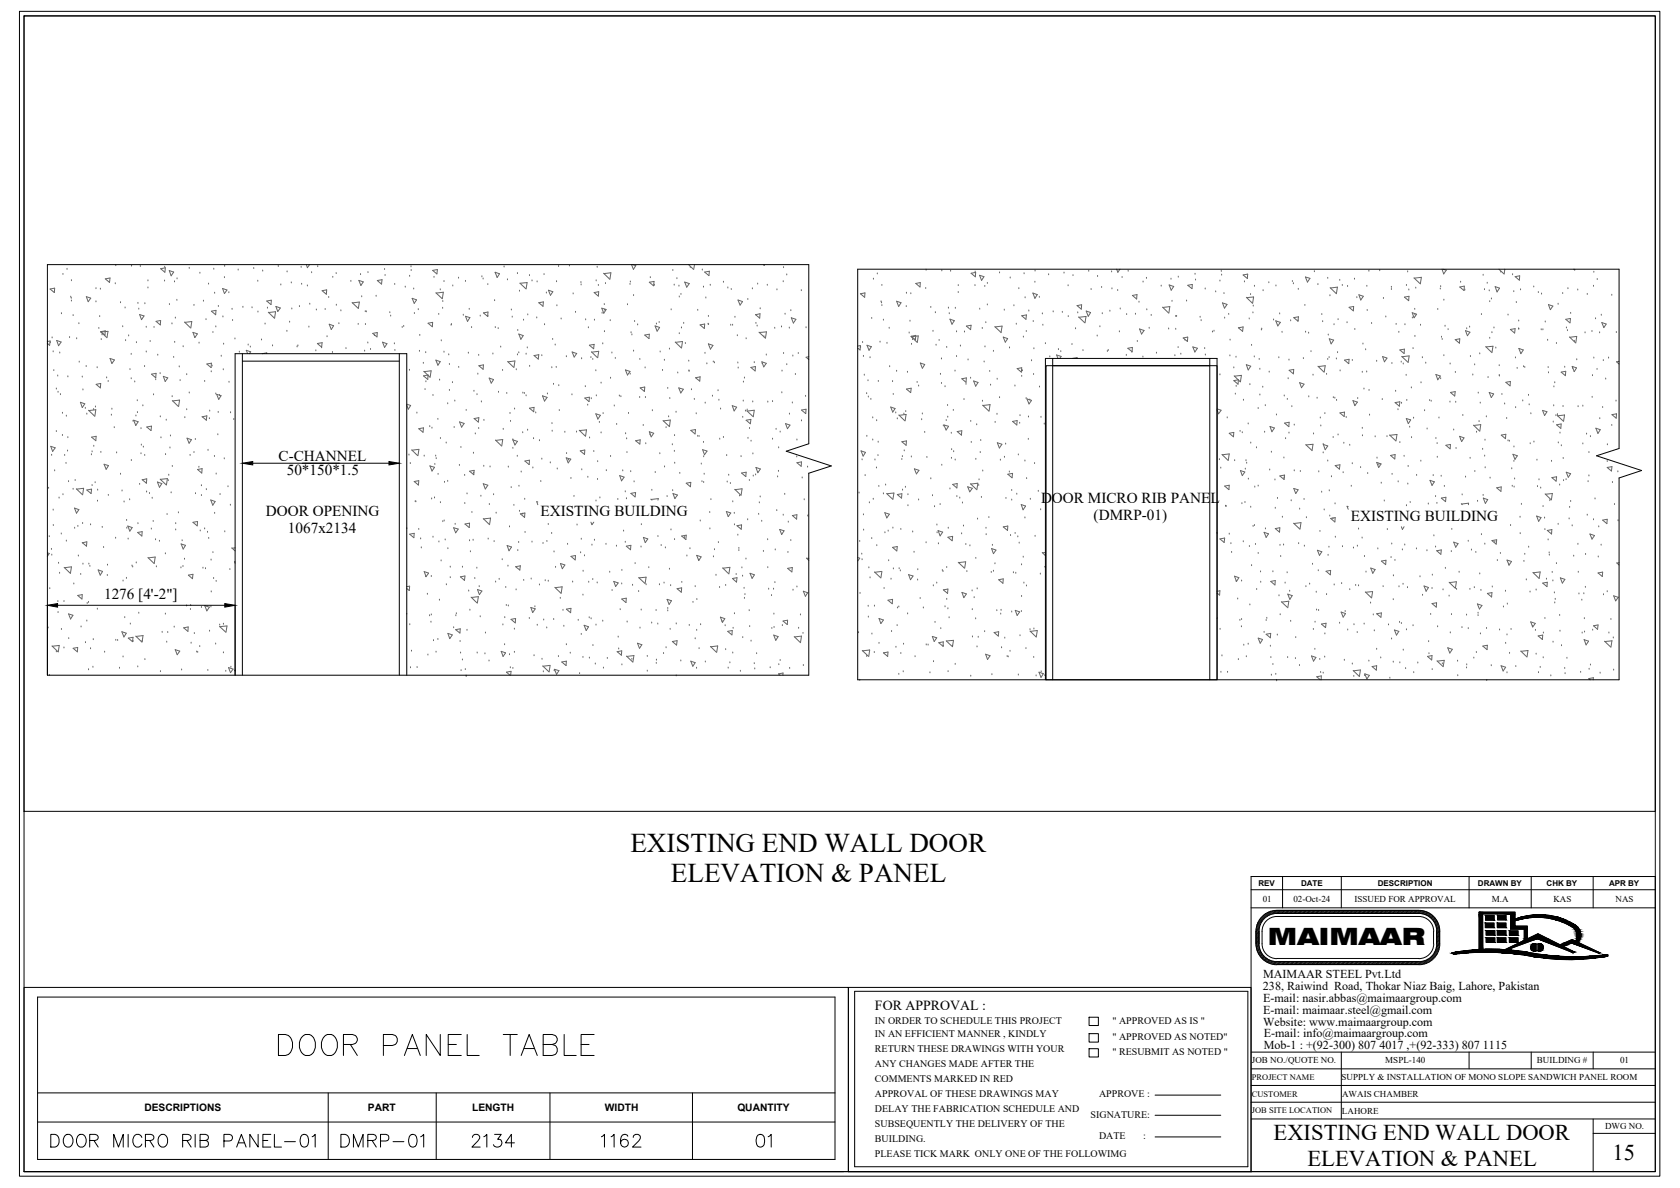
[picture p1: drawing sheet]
<svg xmlns="http://www.w3.org/2000/svg" width="420mm" height="297mm" viewBox="0 0 420 297" stroke-linecap="round" stroke-linejoin="round" font-family="sans-serif">
<defs><g id="words">
<text font-size="9.3" x="68.4" y="264.9">DOOR PANEL TABLE</text>
<g font-size="6.8">
<text x="157.6" y="212.9">EXISTING END WALL DOOR</text>
<text x="167.8" y="220.6">ELEVATION &amp; PANEL</text>
</g>
<g font-size="6.6">
<text x="11.6" y="287.9">DOOR MICRO RIB PANEL-01</text>
<text x="84" y="287.9">DMRP-01</text>
<text x="116.8" y="287.9">2134</text>
<text x="149.2" y="287.9">1162</text>
<text x="188" y="287.9">01</text>
</g>
<text font-size="6" x="317.1" y="236.4">MAIMAAR</text>
<g font-size="5.6">
<text x="318.5" y="285">EXISTING END WALL DOOR</text>
<text x="327" y="291.4">ELEVATION &amp; PANEL</text>
<text x="403.3" y="290">15</text>
</g>
<g font-size="3.8">
<text x="69.7" y="115.3">C-CHANNEL</text>
<text x="71.7" y="118.7">50*150*1.5</text>
<text x="260.3" y="125.7">DOOR MICRO RIB PANEL</text>
<text x="66.5" y="129.1">DOOR OPENING</text>
<text x="135.2" y="129.1">EXISTING BUILDING</text>
<text x="273.5" y="130">(DMRP-01)</text>
<text x="337.8" y="130.3">EXISTING BUILDING</text>
<text x="72" y="133.4">1067x2134</text>
<text x="26" y="149.7">1276 [4'-2&quot;]</text>
</g>
<text font-size="3.5" x="218.8" y="252.4">FOR APPROVAL :</text>
<g font-size="3">
<text x="315.9" y="244.5">MAIMAAR STEEL Pvt.Ltd</text>
<text x="315.8" y="247.6">238, Raiwind Road, Thokar Niaz Baig, Lahore, Pakistan</text>
<text x="315.9" y="250.6">E-mail: nasir.abbas@maimaargroup.com</text>
<text x="315.9" y="253.6">E-mail: maimaar.steel@gmail.com</text>
<text x="315.9" y="256.5">Website: www.maimaargroup.com</text>
<text x="316.1" y="259.2">E-mail: info@maimaargroup.com</text>
<text x="316.1" y="262.2">Mob-1 : +(92-300) 807 4017 ,+(92-333) 807 1115</text>
</g>
<g font-size="2.6">
<text x="36.1" y="277.8">DESCRIPTIONS</text>
<text x="92" y="277.8">PART</text>
<text x="118.1" y="277.8">LENGTH</text>
<text x="151.3" y="277.8">WIDTH</text>
<text x="184.4" y="277.7">QUANTITY</text>
</g>
<g font-size="2.5">
<text x="218.8" y="256">IN ORDER TO SCHEDULE THIS PROJECT</text>
<text x="278.2" y="256">&quot; APPROVED AS IS &quot;</text>
<text x="218.8" y="259.3">IN AN EFFICIENT MANNER , KINDLY</text>
<text x="218.8" y="263.1">RETURN THESE DRAWINGS WITH YOUR</text>
<text x="278.2" y="260.1">&quot; APPROVED AS NOTED&quot;</text>
<text x="278.2" y="263.9">&quot; RESUBMIT AS NOTED &quot;</text>
<text x="218.8" y="266.8">ANY CHANGES MADE AFTER THE</text>
<text x="218.8" y="270.6">COMMENTS MARKED IN RED</text>
<text x="218.8" y="274.3">APPROVAL OF THESE DRAWINGS MAY</text>
<text x="274.9" y="274.4">APPROVE :</text>
<text x="218.8" y="278">DELAY THE FABRICATION SCHEDULE AND</text>
<text x="218.8" y="281.8">SUBSEQUENTLY THE DELIVERY OF THE</text>
<text x="272.8" y="279.5">SIGNATURE:</text>
<text x="218.8" y="285.5">BUILDING.</text>
<text x="274.9" y="284.9">DATE</text>
<text x="285.9" y="284.9">:</text>
<text x="218.8" y="289.3">PLEASE TICK MARK ONLY ONE OF THE FOLLOWIMG</text>
</g>
<g font-size="2.3">
<text x="315.8" y="225.5">01</text>
<text x="323.5" y="225.5">02-Oct-24</text>
<text x="338.8" y="225.5">ISSUED FOR APPROVAL</text>
<text x="373.1" y="225.5">M.A</text>
<text x="388.5" y="225.5">KAS</text>
<text x="404" y="225.5">NAS</text>
<text x="313.1" y="265.7">JOB NO./QUOTE NO.</text>
<text x="346.5" y="265.9">MSPL-140</text>
<text x="384.4" y="265.9">BUILDING #</text>
<text x="405.2" y="265.9">01</text>
<text x="335.5" y="270.1">SUPPLY &amp; INSTALLATION OF MONO SLOPE SANDWICH PANEL ROOM</text>
<text x="335.7" y="274.2">AWAIS CHAMBER</text>
<text x="335.6" y="278.4">LAHORE</text>
<text x="401.4" y="282.3">DWG NO.</text>
</g>
<g font-size="2.1">
<text x="313.1" y="274.2">CUSTOMER</text>
<text x="313.1" y="270">PROJECT NAME</text>
<text x="313.1" y="278.4">JOB SITE LOCATION</text>
</g>
<g font-size="2">
<text x="314.7" y="221.5">REV</text>
<text x="325.4" y="221.5">DATE</text>
<text x="344.6" y="221.5">DESCRIPTION</text>
<text x="369.6" y="221.5">DRAWN BY</text>
<text x="386.8" y="221.5">CHK BY</text>
<text x="402.4" y="221.5">APR BY</text>
</g>
</g></defs>
<!-- layer: 0 -->
<g fill="none" stroke="#000" stroke-width=".25">
<path d="M4.9 2.8h410.2v291.3h-410.2zM6 4h408v198.9h-408zM6 4h408v288.9h-408zM63.2 115.8h21.7M75.6 115.8h21.7M370.8 228.6v8.8M371.5 230.8h2.1v1.1h-2.1zM371.5 228.9h2.2v1.2h-2.2zM371.7 232.7h2.1v1.1h-2.1zM371.7 234.5h2.1v1.1h-2.1zM374.4 230.8h2.2v1.1h-2.2zM374.4 232.7h2.2v1.1h-2.2z"/>
<path d="M374.4 234.5h2.2v1.1h-2.2zM374.5 228.9h2.1v1.1h-2.1zM376.5 237.4l8.1-3.9 9.2 4.5-.4 .2M377 237.4l7.5-2.7 8.9 3.5M377.5 234.5h2.1v1.1h-2.1zM377.5 232.7h2.1v1.2h-2.1zM377.8 228.8v3.5h3.4v2.8M378.9 230.3a17.3 17.3 0 0 1 14.7 1.7 2.97 2.97 0 0 1 .6 3.4M378.9 229.8a16.1 16.1 0 0 1 15.8 2.2 2.82 2.82 0 0 1-.1 3.6M381.2 235.2l.8-.4v-3.2h-3.1v-3.5h-9v9.3M384.1 236a.95 .95 0 0 0-1.3 .9 .95 .95 0 0 0 1.3 .9v-1.8M384.7 236a.95 .95 0 0 1 1.3 .9 .95 .95 0 0 1-1.3 .9v-1.8"/>
<path d="M390.1 236.2l3.1-1.3 7 3.4h-.5l-6.6-2.5-2.1 .8M393.4 238.2h.1M402 238.7l.1 .4a55.8 55.8 0 0 1-21.4-.4 66.7 66.7 0 0 0-17.1-.2l-.4-.3a53.3 53.3 0 0 1 20.8 .3 62.3 62.3 0 0 0 18.1 .2M6 246.9h206.2v46h-206.2zM9.4 249.3h199.4v40.6h-199.4zM213.7 247.9v43.8h98.4v-43.8M272.4 254.3h2.3v2.1h-2.3zM272.4 258.4h2.3v2.2h-2.3zM9.4 273.3h199.4M82.1 273.3v16.6M109.1 273.3v16.6M137.5 273.3v16.6"/>
<path d="M173.2 273.3v16.6M272.4 262.2h2.3v2.1h-2.3zM288.9 273.8h16.4M288.9 278.8h16.4M6 292.9h205M9.4 280.5h199.4M212.2 292.9h100.9M288.9 284.3h16.4"/>
</g>
<!-- layer: COLUMN -->
<g fill="none" stroke="#636466" stroke-width=".25">
<path d="M12.5 72.3l1.2-.2-.1 1.1zM15.4 78.2h.1M15.7 68.4h.1M16.8 67.1h.1M17.7 74h.1M17.8 74.3h.1M17.9 75h.1M17.9 69.9h.1M18.3 78.7h.1M21.6 74.2l1.1 .3-.6 .9zM24 75.2h.1M24 71.9h.1"/>
<path d="M24.9 78.9h.1M25.1 72.1h.1M26.3 69.7l1.2-.2-.1 1.1zM28.8 70.7h.1M29 66.2h.1M30.1 75.4h.1M31.3 76.8h.1M32.9 66.3h.1M34.5 75.6h.1M34.7 77h.1M34.9 78.7l1.1 .3-.6 .9zM35.1 66.4h.1"/>
<path d="M36.2 75.7h.1M37 70h.1M37 71.8h.1M40.2 67.2l1.2-.2-.2 1.1zM41.1 70h.1M41.2 66.6h.1M42.3 67.6l1.1 .4-.6 1zM42.4 75.9h.1M43.6 70.2h.1M43.9 79.3h.1M44.2 74.8h.1M44.3 69.5h.1"/>
<path d="M47.3 66.8h.1M48.5 76.1h.1M50 68.1h.1M50.9 75.1h.1M51.5 79.7h.1M52.2 70.8h.1M52.9 77.8l1.1-.2-.1 1.1zM53.5 67.1h.1M53.7 73.1h.1M54.6 76.4h.1M55.7 72.1l1.1 .4-.7 .9zM55.8 79h.1"/>
<path d="M56.1 69.2h.1M56.2 66.3h.1M57.2 72.9h.1M58 77.1h.1M58.2 79.9h.1M59.6 67.3h.1M60.7 76.6h.1M63 76.7h.1M63.5 66.9h.1M64.5 70.1h.1M64.5 77.8h.1M65.7 67.5h.1"/>
<path d="M66.7 75.3l1.2-.2-.1 1.1zM66.9 76.8h.1M67.1 78.1l1.5 1.4M67.2 78.1l1.7-.2-.2 1.7M69 76.6l1.1 .4-.6 .9zM69.6 66.4h.1M70.2 71h.1M71.8 67.7h.1M72.9 70.5h.1M73 77h.1M74.9 76.4h.1M75.3 66.6h.1"/>
<path d="M75.4 70.8h.1M76.6 66.2l.3 .7 .5-.7M76.9 71.2h.1M77.5 75.8h.1M77.9 67.9h.1M79.1 77.3h.1M79.5 66.4h.1M80.6 72.7l1.1-.2-.1 1.1zM81.3 77.1h.1M82.2 74.1h.1M83.2 69.1h.1M84.1 68.2h.1"/>
<path d="M84.1 76.1h.1M85.3 77.5h.1M87.8 70.1h.1M88.1 75.6l1.5 1.5M88.1 75.7l1.8-.2-.3 1.6M89.7 70.1l1.1 .4-.5 .9zM90.2 68.4h.1M90.5 74h.1M91.4 77.7h.1M91.6 77.7h.1M92 67.9h.1M94.1 73.8h.1"/>
<path d="M94.4 70.1l1.1-.2-.1 1.1zM96.2 67.1h.1M96.3 68.6h.1M97.5 77.9h.1M97.7 78.8h.1M98.7 70.9h.1M101.3 71.5h.1M102.4 68.8h.1M102.8 66.5h.1M102.8 67.4h.1M103.1 74.6l1.1 .4-.6 .9zM103.5 72h.1"/>
<path d="M103.6 78.1h.1M104.6 77.2h.1M108.2 67.6l1.2-.2-.1 1.1zM108.5 69.1h.1M109 73.2l1.5 1.4M109.1 73.3l1.8-.2-.3 1.6M109.7 78.4h.1M110.1 72.2h.1M110.7 76.8h.1M110.7 75.1h.1M111 70.1h.1M113.2 71.2h.1"/>
<path d="M114.7 69.3h.1M115.9 78.6h.1M116.4 70.1h.1M116.4 79.1l1.1 .3-.6 .9zM117.3 77.1h.1M120.1 78.8h.1M120.5 69h.1M120.8 69.5h.1M120.9 78.2l1.1-.2v1.1zM122 78.8h.1M122 70.9h.1M123.7 74.9h.1"/>
<path d="M123.8 68.1l1.1 .4-.6 .9zM126.1 66.5h.1M126.9 69.7h.1M127.9 77.3h.1M128.1 79h.1M129.4 68.2h.1M129.9 72.6h.1M130 70.8l1.5 1.4M130.1 70.8l1.7-.1-.2 1.6M130.9 79.8h.1M132 78.5h.1M132.4 68.7h.1"/>
<path d="M133.1 70h.1M134.2 79.2h.1M134.3 70.2h.1M134.7 75.7l1.2-.2-.1 1.1zM136.1 68.4h.1M136.7 73h.1M137.2 72.6l1.1 .3-.6 .9zM139.2 70.2h.1M139.3 76.2h.1M139.7 66.4h.1M140.3 79.5h.1M142.4 66.3h.1"/>
<path d="M143.3 73.2h.1M143.9 77.9h.1M145.3 70.4h.1M145.3 71h.1M146.5 79.7h.1M148.6 73.2l1.1-.3-.1 1.1zM148.7 79.8h.1M149.1 70h.1M149.4 66.6h.1M149.6 71.1h.1M150.5 77l1.1 .4-.6 .9zM150.6 78.1h.1"/>
<path d="M151 68.3l1.4 1.5M151 68.4l1.8-.2-.3 1.6M151.1 75.9h.1M151.2 77.3h.1M151.4 70.7h.1M152.6 79.9h.1M156.9 75.9h.1M157.6 70.9h.1M157.6 70.3h.1M157.9 66.2l.5 1.2 .6-1-.8-.2M158.5 73.7h.1M162.4 70.6l1.2-.2-.2 1.1z"/>
<path d="M162.6 69.2h.1M163.7 71.1h.1M167.9 77.2h.1M168.3 67.4h.1M168.6 71h.1M169.3 69.4h.1M169.8 71.3h.1M169.9 74h.1M170.3 73.4h.1M171.2 70.5l1.2 .4-.7 .9zM172.2 66.2l1.2 1.1M172.6 66.6h.1"/>
<path d="M173.7 66.2l-.2 1.2M174.5 77.3h.1M175.6 67.3h.1M175.9 71.5h.1M176.2 68l1.2-.2-.1 1.1zM176.5 74.3h.1M177.2 78.9h.1M177.6 71.1h.1M180.9 70.3h.1M182 71.8h.1M182.9 72.1h.1M183.8 79.1h.1"/>
<path d="M184.6 75l1.1 .4-.6 .9zM187 74.6h.1M188.2 72h.1M188.9 78.7l1.1 .8 .1-1.1-1.2 .3M189.5 70.8h.1M190.1 77h.1M190.9 66.2l.2 .2 .1-.2M191.9 71.1h.1M194.3 72.2h.1M195.9 70.2h.1M196 66.7h.1M196.3 78.3h.1"/>
<path d="M196.8 68.5h.1M197.8 77.4h.1M197.9 79.5l1.2 .3-.7 1zM200.4 72.4h.1M215.2 73.4l1.1-.2-.1 1.1zM218 79.4h.1M218.4 69.6h.1M219.4 68.2h.1M220.3 75.2h.1M220.5 75.5h.1M220.6 76.2h.1M220.6 71.1h.1"/>
<path d="M220.9 79.8h.1M224.2 75.3l1.1 .4-.6 .9zM226.7 76.4h.1M226.7 73.1h.1M227.8 73.2h.1M229 70.9l1.2-.2-.1 1.1zM231.5 71.9h.1M231.6 67.3h.1M232.8 76.6h.1M233.9 77.9h.1M235.5 67.5h.1M237.2 76.8h.1"/>
<path d="M237.4 78.2h.1M237.6 79.8l1.1 .4-.6 .9zM237.7 67.6h.1M238.9 76.8h.1M239.6 71.2h.1M239.6 72.9h.1M242.9 68.3l1.1-.2-.1 1.1zM243.8 71.2h.1M243.9 67.8h.1M245 68.8l1.1 .4-.6 .9zM245 77h.1M246.3 71.4h.1"/>
<path d="M246.9 76h.1M246.9 70.6h.1M250 68h.1M251.2 77.3h.1M252.6 69.3h.1M253.6 76.2h.1M254.8 71.9h.1M255.5 79l1.2-.3-.1 1.1zM256.1 68.2h.1M256.4 74.2h.1M257.3 77.5h.1M258.3 73.3l1.1 .4-.6 .9z"/>
<path d="M258.8 70.3h.1M258.9 67.5h.1M259.9 74.1h.1M260.7 78.2h.1M262.3 68.5h.1M263.4 77.7h.1M265.7 77.9h.1M266.1 68h.1M267.1 71.2h.1M267.2 78.9h.1M268.4 68.7h.1M269.4 76.4l1.1-.2-.1 1.1z"/>
<path d="M269.5 78h.1M269.7 79.2l1.6 1.5M269.8 79.3l1.8-.2-.2 1.6M271.7 77.8l1.1 .3-.6 1zM272.3 67.6h.1M272.9 72.1h.1M274.5 68.9h.1M275.5 71.6h.1M275.7 78.2h.1M277.6 77.6h.1M278 67.7h.1M278.1 72h.1"/>
<path d="M279.3 67.3l.3 .8 .5-.8M279.5 72.4h.1M280.2 77h.1M280.6 69.1h.1M281.8 78.4h.1M282.2 67.6h.1M283.2 73.9l1.2-.2-.1 1.1zM284 78.3h.1M284.9 75.3h.1M285.9 70.3h.1M286.7 69.3h.1M286.8 77.2h.1"/>
<path d="M287.9 78.6h.1M290.4 71.3h.1M290.7 76.8l1.5 1.4M290.8 76.9l1.8-.2-.3 1.6M292.4 71.2l1.1 .4-.6 1zM292.9 69.6h.1M293.1 75.1h.1M294 78.9h.1M294.3 78.9h.1M294.7 69h.1M296.8 75h.1M297.1 71.3l1.1-.2-.1 1.1z"/>
<path d="M298.9 68.3h.1M299 69.8h.1M300.1 79.1h.1M300.4 79.9h.1M301.4 72h.1M304 72.7h.1M305.1 70h.1M305.4 67.6h.1M305.5 68.5h.1M305.7 75.7l1.2 .4-.7 .9zM306.1 73.2h.1M306.3 79.3h.1"/>
<path d="M307.3 78.4h.1M310.9 68.7l1.1-.2v1.1zM311.2 70.2h.1M311.7 74.3l1.5 1.5M311.8 74.4l1.7-.1-.2 1.6M312.4 79.5h.1M312.8 73.4h.1M313.4 78h.1M313.4 76.3h.1M313.7 71.3h.1M315.9 72.4h.1M317.3 70.4h.1"/>
<path d="M318.5 79.8h.1M319.1 71.2h.1M320 78.2h.1M322.8 80h.1M323.2 70.1h.1M323.5 70.7h.1M323.6 79.4l1.1-.2-.1 1.1zM324.7 80h.1M324.7 72.1h.1M326.3 76.1h.1M326.5 69.3l1.1 .3-.6 .9zM328.7 67.7h.1"/>
<path d="M329.6 70.9h.1M330.6 78.4h.1M332.1 69.3h.1M332.6 73.7h.1M332.7 71.9l1.4 1.5M332.7 72l1.8-.2-.3 1.6M334.6 79.7h.1M335.1 69.8h.1M335.7 71.1h.1M337 71.4h.1M337.4 76.8l1.1-.2v1.1zM338.8 69.6h.1"/>
<path d="M339.3 74.2h.1M339.9 73.7l1.1 .4-.7 .9zM341.8 71.3h.1M341.9 77.4h.1M342.3 67.6h.1M345.1 67.4h.1M346 74.4h.1M346.6 79h.1M348 71.6h.1M348 72.1h.1M351.2 74.3l1.2-.2-.1 1.1zM351.7 71.1h.1"/>
<path d="M352 67.7h.1M352.3 72.3h.1M353.2 78.2l1.1 .4-.6 .9zM353.2 79.2h.1M353.6 69.5l1.5 1.4M353.7 69.6l1.8-.3-.3 1.7M353.8 77.1h.1M353.9 78.4h.1M354.1 71.8h.1M359.6 77.1h.1M360.2 72h.1M360.3 71.4h.1"/>
<path d="M360.6 67.3l.5 1.2 .6-.9-.8-.3M361.1 74.8h.1M365.1 71.8l1.1-.3-.1 1.1zM365.3 70.3h.1M366.4 72.3h.1M370.5 78.4h.1M370.9 68.6h.1M371.3 72.2h.1M371.9 70.6h.1M372.4 72.5h.1M372.6 75.2h.1M373 74.5h.1"/>
<path d="M373.9 71.7l1.1 .4-.6 .9zM374.9 67.3l1.2 1.2M375.3 67.8h.1M376.3 67.3l-.1 1.2M377.1 78.5h.1M378.3 68.5h.1M378.6 72.7h.1M378.9 69.2l1.2-.2-.1 1.1zM379.2 75.4h.1M380.3 72.2h.1M383.6 71.5h.1M384.7 72.9h.1"/>
<path d="M385.5 73.3h.1M387.3 76.2l1.1 .3-.7 .9zM389.7 75.8h.1M390.8 73.2h.1M391.6 79.8l1.2-.2-.2 1.1zM392.1 71.9h.1M392.8 78.1h.1M393.6 67.3l.2 .2v-.2M394.6 72.3h.1M397 73.4h.1M398.5 71.3h.1M398.6 67.8h.1"/>
<path d="M399 79.5h.1M399.5 69.6h.1M400.5 78.6h.1M403.1 73.6h.1M11.9 85.4l.6-.1-.1 1.1-.5-.5M12.6 85.4h.1M13 84.2h.1M13.3 87.7h.1M13.5 92.4h.1M14.1 97h.1M14.2 85.1l1.1 .4-.7 .9zM14.4 93.8h.1"/>
<path d="M14.5 97.8h.1M14.9 88h.1M15.1 98.4h.1M17 94h.1M17.4 84.2h.1M19.2 84.5h.1M19.7 80.7h.1M19.8 90.3h.1M20.6 94h.1M20.7 97.2h.1M21.5 91.4h.1M24 96.1l1.2-.2-.1 1.1z"/>
<path d="M24.3 91.7h.1M24.7 81.9h.1M25.2 82.9l1.1-.2-.1 1.1zM25.2 83l1.5 1.4M25.3 83l1.7-.2-.2 1.7M25.3 84.7h.1M25.5 83.5h.1M26.7 94.2h.1M27.1 95.1h.1M27.5 89.6l1.1 .4-.6 .9zM30.7 81.4h.1M31.4 84.9h.1"/>
<path d="M32.2 83.7h.1M32.5 92.2h.1M32.8 94.4h.1M32.8 88.3h.1M33.7 95.2h.1M34.1 85.4h.1M34.3 99.9h.1M36.2 91.4h.1M36.6 81.6h.1M36.6 87.8h.1M37.5 85.1h.1M37.9 93.6l1.1-.3-.1 1.1z"/>
<path d="M38.4 98.5h.1M38.5 81.6h.1M38.9 94.7h.1M39 80.3l1.2-.2-.1 1.1zM39.5 88.6h.1M40 93.2h.1M40.9 94.1l1.1 .4-.7 .9zM43 80.7h.1M43.1 98.9h.1M43.4 89.1h.1M43.7 85.3h.1M44.8 91.5h.1"/>
<path d="M45 94.9h.1M45.8 86.4h.1M46.1 80.5l1.5 1.5M46.2 80.6l1.8-.2-.3 1.6M46.7 93.4h.1M47.3 98h.1M48.3 83.1l1.1 .4-.7 .9zM49.8 85.6h.1M51.2 95.1h.1M51.7 91l1.2-.2-.1 1.1zM52.8 92.7h.1M53 91.3h.1"/>
<path d="M53.3 82.9h.1M54 98.3h.1M54 81.5h.1M54.2 98.6l1.1 .3-.6 1zM54.9 98.6h.1M55.3 88.8h.1M55.8 92.2h.1M55.9 85.8h.1M57.3 95.3h.1M58.8 84.5h.1M59.9 87.8h.1M61.9 88.4l-.3-.8 1.1 .4-.3 .4"/>
<path d="M62.1 86h.1M62.6 86.5h.1M65.4 84.8h.1M65.6 88.4l1.1-.2v.2M66.3 80.8h.1M68.2 86.2h.1M71.8 82.6h.1M72.4 80.3h.1M74.3 86.5h.1M74.5 86.2h.1M77.3 81.5h.1M79 87.5h.1"/>
<path d="M79.4 85.9l1.2-.2-.2 1.1zM80.4 86.7h.1M81.8 83.9h.1M82.3 81.1l1.1 .3-.6 1zM83.1 87.9h.1M84.8 80.7h.1M86.5 86.9h.1M89.6 80.9h.1M91.2 87.5h.1M91.4 80.9h.1M92 85.5h.1M92.7 87.1h.1"/>
<path d="M93.2 83.4l1.2-.3-.1 1.1zM93.6 83.7h.1M95.7 85.6l1.1 .3-.6 1zM98.6 85.7h.1M98.8 87.4h.1M100.6 81.6h.1M101 81.4h.1M102.4 92.3h.1M104.9 87.6h.1M105 83.6h.1M105.9 90.6h.1M105.9 94l1.2-.2-.1 1.1z"/>
<path d="M106 92.8l1.5 1.5M106 92.9l1.8-.2-.2 1.7M106.3 97.2h.1M106.5 87.9h.1M106.5 95.2h.1M107.1 80.8l1.1-.2-.1 1.1zM108.3 98.6h.1M109 90l1.1 .4-.6 .9zM109.9 94.8h.1M110.4 85h.1M111 87.8h.1M112.2 88.5h.1"/>
<path d="M112.4 97.4h.1M112.4 90.9h.1M112.8 81.1h.1M112.9 80.9h.1M113.2 95.4h.1M114.7 91.6h.1M117.1 88.1h.1M117.9 81.7h.1M118.5 97.6h.1M119.3 98.4h.1M119.5 93.3h.1M119.7 88.6h.1"/>
<path d="M119.8 91.4l1.1-.2-.1 1.1zM122.3 94.5l1.1 .4-.5 .9zM123.3 88.3h.1M123.9 81.7h.1M124.6 81.9h.1M124.7 97.8h.1M125.2 86.5h.1M125.7 92.4h.1M126.7 98.1h.1M127 90.4l1.4 1.4M127 90.5l1.8-.2-.3 1.6M129.1 92.2h.1"/>
<path d="M129.4 88.5h.1M129.5 82.4h.1M129.8 88h.1M129.8 83.5l1.1 .4-.6 .9zM130.8 98h.1M131.1 98.1h.1M131.6 88.3h.1M131.6 98.7h.1M131.9 86.7h.1M132.5 91.4h.1M133.6 88.9l1.1-.2-.1 1.1zM135.5 88.7h.1"/>
<path d="M135.7 99l1.1 .4-.6 .9zM136.2 80.9h.1M136.9 98.3h.1M138 91.7h.1M138.2 84.6h.1M138.4 95.8h.1M138.9 86h.1M139.1 91.6h.1M139.7 96.2h.1M141.6 88.9h.1M143 98.5h.1M143.1 88l1.1 .4-.6 .9z"/>
<path d="M145.5 89.5h.1M146.3 99.5l1.1-.2-.1 1.1zM146.4 96.4h.1M147.2 81.7h.1M147.4 86.3l1.2-.2-.1 1.1zM147.8 89.2h.1M147.9 99.4h.1M147.9 88l1.5 1.4M148 88.1l1.7-.3-.2 1.7M148.3 89.6h.1M149 92.5h.1M149.1 98.7h.1"/>
<path d="M150.3 95.5h.1M150.7 85.7h.1M151.2 82.7h.1M152.7 94.3h.1M153 88h.1M153.9 89.4h.1M154.9 98.8h.1M155.3 98.9h.1M156.4 92.5l1.2 .4-.7 .9zM157.6 93.3h.1M157.8 82.9h.1M158 83.5h.1"/>
<path d="M158.5 87.5h.1M158.7 80.1h.1M159.5 81h.1M160 99.1h.1M160 89.6h.1M160.1 97l1.1-.2v1.1zM161.2 83.8l1.2-.2-.1 1.1zM161.3 91.7h.1M161.4 99.1h.1M163.8 81.5l1.2 .4-.7 .9zM164.2 80.8h.1M164.8 80.4h.1"/>
<path d="M165.1 87.8h.1M165.7 92.4h.1M166.2 89.8h.1M167 96.9h.1M167.4 87h.1M167.5 99.4h.1M168.9 85.5l1.4 1.5M169 85.6l1.7-.2-.3 1.6M169.5 93h.1M169.8 97l1.1 .3-.6 1zM169.9 83.2h.1M170.4 81.7h.1"/>
<path d="M171 80.6h.1M171.4 85.6h.1M172.3 90h.1M172.3 92.5h.1M172.3 92.6h.1M172.9 97.2h.1M173.7 99.6h.1M175.1 94.2l-.1 1.1-1.1-.9 1.2-.2M175.1 81.2l1.1-.2-.1 1.1zM176.3 88.1h.1M176.8 90.7h.1M177.1 80.8h.1"/>
<path d="M177.2 86l1.1 .4-.6 .9zM177.2 80.9h.1M178.2 98.8h.1M178.4 90.3h.1M178.7 90.5h.1M179.6 97.5h.1M179.8 99.8h.1M182.8 81.1h.1M183.2 81.1h.1M184.4 83.7h.1M184.5 90.5h.1M184.6 91.8h.1"/>
<path d="M185.9 95.3h.1M186.2 94.3h.1M186.6 84.5h.1M187.8 91.9l1.1-.2-.1 1.1zM188.6 90.4h.1M189.1 80.6h.1M189.4 81.3h.1M189.8 83.1l1.5 1.4M189.9 83.1l1.8-.1-.3 1.6M190.5 90.5l1.1 .3-.6 .9zM190.6 90.7h.1M191.1 83.9h.1"/>
<path d="M191.6 88.5h.1M193.8 81.8h.1M195.5 81.5h.1M195.5 98h.1M195.6 92.5h.1M196 88.1h.1M196.8 90.9h.1M197.4 81.8h.1M198.3 88.8h.1M198.9 93.4h.1M199.6 88.1h.1M201.5 98.8h.1"/>
<path d="M201.6 81.7h.1M202.3 89.2l-.7 .1 .7 .6M214.5 86.5l.7-.1-.1 1.1-.6-.5M215.2 86.6h.1M215.7 85.4h.1M215.9 88.9h.1M216.2 93.6h.1M216.7 98.2h.1M217.1 95h.1M217.2 99h.1M217.6 89.2h.1M217.8 99.6h.1"/>
<path d="M217.9 86.7l-.6 .9-.5-1.3 1.1 .4M219.7 95.1h.1M220.1 85.3h.1M221.8 85.6h.1M222.4 81.8h.1M222.5 91.4h.1M223.2 95.2h.1M223.4 98.4h.1M224.2 92.6h.1M226.7 97.3l1.2-.2-.1 1.1zM226.9 92.8h.1M227.4 83h.1"/>
<path d="M227.6 80.1h.1M227.8 84.1l1.5 1.5M227.9 84.1l1.1-.2-.1 1.1zM227.9 84.2l1.8-.2-.3 1.6M228 85.9h.1M228.2 84.7h.1M229.4 95.4h.1M229.7 96.3h.1M230.2 90.8l1.1 .3-.6 1zM233.3 82.6h.1M234.1 86.1h.1M234.9 84.9h.1"/>
<path d="M235.2 93.3h.1M235.5 95.6h.1M235.5 89.5h.1M236.3 96.4h.1M236.8 86.6h.1M238.8 92.5h.1M239.2 82.7h.1M239.2 88.9h.1M240.2 86.3h.1M240.5 94.7l1.2-.2-.1 1.1zM241.1 99.7h.1M241.2 82.8h.1"/>
<path d="M241.6 95.8h.1M241.7 81.5l1.2-.2-.2 1.1zM242.1 89.7h.1M242.7 94.3h.1M243.5 95.2l1.1 .4-.6 1zM245.7 81.9h.1M246.1 90.3h.1M246.3 86.5h.1M246.5 80.4h.1M247.5 92.6h.1M247.7 96.1h.1M248.5 87.6h.1"/>
<path d="M248.8 81.7l1.5 1.4M248.9 81.7l1.7-.2-.2 1.7M249.4 94.6h.1M250 99.2h.1M250.9 84.3l1.1 .4-.6 .9zM252.5 86.7h.1M253.8 96.3h.1M254.2 80.8h.1M254.4 92.2l1.1-.3-.1 1.1zM255.5 93.9h.1M255.7 92.5h.1M255.9 84h.1"/>
<path d="M256.6 99.4h.1M256.7 82.6h.1M256.8 99.7l1.2 .4-.7 .9zM257.6 99.8h.1M258 90h.1M258.4 80.1h.1M258.5 93.4h.1M258.6 87h.1M260 96.5h.1M260.8 81.1h.1M261.5 85.7h.1M262.6 89h.1"/>
<path d="M264.2 88.7l.4 .9M264.2 88.8l1.2 .3-.4 .5M264.7 87.2h.1M265.3 87.7h.1M268.1 85.9h.1M268.2 89.6l1.2-.2v.2M269 82h.1M270.8 87.4h.1M274.4 83.8h.1M275.1 81.4h.1M276.9 87.6h.1M277.2 87.4h.1"/>
<path d="M280 82.7h.1M281.7 88.6h.1M282.1 87.1l1.1-.2-.1 1zM283.1 87.8h.1M284.4 85.1h.1M285 82.3l1.1 .3-.6 .9zM285.8 89h.1M287.4 81.8h.1M289.2 88.1h.1M292.3 82h.1M293.8 88.7h.1M294 82.1h.1"/>
<path d="M294.6 86.7h.1M295.3 88.3h.1M295.9 84.5l1.2-.2-.1 1.1zM296.3 84.8h.1M298.3 86.7l1.2 .4-.7 .9zM301.3 86.9h.1M301.5 88.5h.1M303.2 82.8h.1M303.6 82.5h.1M305.1 93.5h.1M307.6 88.7h.1M307.6 84.8h.1"/>
<path d="M308.6 91.7h.1M308.6 95.2l1.1-.2-.1 1.1zM308.7 94l1.4 1.4M308.7 94.1l1.8-.2-.3 1.6M308.9 98.3h.1M309.1 89.1h.1M309.2 96.4h.1M309.7 82l1.2-.3-.1 1.1zM311 99.8h.1M311.7 91.2l1.1 .4-.6 .9zM312.6 95.9h.1M313 86.1h.1"/>
<path d="M313.7 89h.1M314.9 89.6h.1M315.1 98.5h.1M315.1 92.1h.1M315.5 82.3h.1M315.6 82h.1M315.8 96.6h.1M317.4 92.8h.1M319.1 80.2l1.1 .4-.6 .9zM319.8 89.2h.1M320.6 82.8h.1M321.2 98.8h.1"/>
<path d="M321.9 99.6h.1M322.2 94.4h.1M322.4 89.8h.1M322.4 92.6l1.2-.2-.1 1.1zM325 95.7l1.1 .4-.6 .8zM326 89.4h.1M326.5 82.8h.1M327.3 83.1h.1M327.3 99h.1M327.9 87.7h.1M328.4 93.6h.1M329.4 99.3h.1"/>
<path d="M329.6 91.6l1.5 1.4M329.7 91.7l1.7-.3-.2 1.6M330.8 80.2h.1M331.8 93.3h.1M332.1 89.6h.1M332.2 83.5h.1M332.4 89.2h.1M332.4 84.7l1.1 .3-.6 1zM333.5 99.2h.1M333.6 80.9h.1M333.8 99.3h.1M334.2 89.5h.1"/>
<path d="M334.3 99.9h.1M334.5 87.9h.1M335.2 92.5h.1M336.3 90l1.1-.2-.1 1.1zM336.9 80.4h.1M338.2 89.9h.1M338.8 82.1h.1M339.6 99.4h.1M340.7 92.8h.1M340.9 85.8h.1M341.1 97h.1M341.5 87.2h.1"/>
<path d="M341.8 92.8h.1M342.4 97.4h.1M343 80.6h.1M344.3 90.1h.1M345.7 99.7h.1M345.8 89.2l1.1 .3-.7 1zM348.1 90.6h.1M349 97.6h.1M349.2 80.9h.1M349.8 82.8h.1M350.1 87.5l1.1-.2v1.1zM350.4 90.3h.1"/>
<path d="M350.6 89.1l1.5 1.5M350.6 89.2l1.8-.2-.2 1.6M350.9 90.8h.1M351.4 80.9h.1M351.7 93.6h.1M351.8 99.9h.1M353 96.7h.1M353.4 86.9h.1M353.9 83.9h.1M355.3 81.1h.1M355.4 95.5h.1M355.7 89.2h.1"/>
<path d="M356.6 90.6h.1M357.5 99.9h.1M359.1 93.6l1.1 .4-.6 1zM360.3 94.4h.1M360.5 84.1h.1M360.7 84.6h.1M361.1 88.7h.1M361.4 81.3h.1M362.2 82.2h.1M362.7 90.8h.1M362.8 98.1l1.1-.2-.1 1.1zM363.9 84.9l1.2-.2-.1 1.1z"/>
<path d="M364 92.9h.1M366.5 82.7l1.1 .4-.6 .8zM366.8 82h.1M367.5 81.5h.1M367.7 88.9h.1M368.3 93.5h.1M368.8 91h.1M369.7 98h.1M370.1 88.2h.1M371.6 86.7l1.4 1.4M371.6 86.7l1.8-.1-.3 1.6M372.2 94.1h.1"/>
<path d="M372.4 98.1l1.1 .4-.5 .9zM372.6 84.3h.1M373.1 82.9h.1M373.6 81.7h.1M374.1 86.8h.1M374.9 91.2h.1M374.9 93.6h.1M375 93.8h.1M375.6 98.4h.1M376.6 95.6l1.1-.2v1.1zM377.7 82.4l1.2-.2-.1 1.1zM379 89.2h.1"/>
<path d="M379.4 91.9h.1M379.8 82h.1M379.8 80h.1M379.9 82h.1M379.9 87.1l1.1 .4-.6 .9zM380.8 100h.1M381 91.4h.1M381.3 91.6h.1M382.3 98.6h.1M385.4 82.2h.1M385.9 82.2h.1M386.5 80.3h.1"/>
<path d="M387.1 84.8h.1M387.2 91.7h.1M387.3 93h.1M388.6 96.5h.1M388.8 95.5h.1M389.3 85.6h.1M390.4 93l1.2-.2-.1 1.1zM391.3 91.6h.1M391.8 81.7h.1M392 82.4h.1M392.5 84.2l1.5 1.5M392.6 84.3l1.7-.2-.2 1.7"/>
<path d="M393.2 91.6l1.1 .4-.6 .9zM393.3 91.9h.1M393.7 85.1h.1M394.3 89.7h.1M396.4 83h.1M398.1 82.6h.1M398.2 99.1h.1M398.3 93.7h.1M398.6 89.3h.1M399.4 92.1h.1M400 83h.1M400.6 80.6l1.1 .4-.6 .9z"/>
<path d="M401 89.9h.1M401.6 94.5h.1M402.3 89.3h.1M404.2 82.9h.1M404.9 90.3l-.6 .2 .6 .5M12.7 111.6l1.1 .4-.6 .9zM12.9 113.6h.1M13.7 117.5h.1M14.1 107.7h.1M15.6 103.1h.1M15.6 108.6h.1M16.2 113.6h.1"/>
<path d="M16.5 115.6h.1M16.6 103.8h.1M16.9 112.5h.1M17 109.2h.1M18.8 119.9h.1M20.1 100.6l1.1 .4-.6 .9zM21.3 101.9h.1M21.7 103.3h.1M22.1 102.6l1.5 1.4M22.2 102.7l1.8-.3-.3 1.7M22.9 113.5h.1M22.9 109.3l1.1-.2v1.1z"/>
<path d="M23 112.7h.1M23.4 102.2h.1M23.5 111.3h.1M23.9 101.5h.1M25.2 112.9h.1M26 116.1l1.1 .3-.6 .9zM27.9 103.5h.1M28 102.1h.1M28.6 106.7h.1M29.2 113h.1M30.1 118.3h.1M32.9 114.9h.1"/>
<path d="M33.3 105.1h.1M33.4 105.1l1.1 .4-.5 .9zM34 103.8h.1M34.4 102.9h.1M35.3 113.2h.1M35.3 106.9h.1M35.3 111h.1M35.6 119.9l1 .9 .1-1.1-1.1 .3M35.7 101.2h.1M35.9 111.5h.1M36.2 113.6h.1M36.7 106.8l1.2-.2-.1 1.1z"/>
<path d="M40 119.8l1.5 1.4M40.1 104h.1M40.1 119.8l1.8-.1-.3 1.6M40.3 109.2h.1M41.4 113.4h.1M41.6 104.8h.1M42.1 119.9h.1M42.2 118.6h.1M42.5 111.8h.1M42.6 108.8h.1M43.1 116.4h.1M43.1 100.2l1.5 1.4"/>
<path d="M43.2 100.2l1.7-.2-.2 1.6M46.2 104.2h.1M46.7 102.2h.1M46.8 109.6l1.1 .3-.6 .9zM47.5 113.6h.1M48.5 112.9h.1M48.9 109.6h.1M49.4 117.4l1.1-.2v1.1zM49.7 116.6h.1M50.5 104.2l1.1 .9 .1-1.1-1.2 .2M52 112.4h.1M52.4 104.4h.1"/>
<path d="M52.5 102.5h.1M53.6 113.9h.1M54.1 118.3h.1M54.5 108.5h.1M54.6 102.9h.1M56.1 114.5h.1M57.7 103h.1M58.5 104.6h.1M101.7 101l1 .4-.6 .9-.4-1M102.3 113.5h.1M102.6 115.7h.1M103 112.5l1.4 1.4"/>
<path d="M103 112.6l1.8-.2-.3 1.6M104.3 103h.1M104.7 107.2l1.2-.2-.1 1.1zM106.1 113.8h.1M107.5 106.4h.1M107.5 116.5l1.2 .3-.7 1zM108 106.8h.1M108.8 115.9h.1M109 113.8h.1M109.1 114.4h.1M109.5 104.6h.1M109.6 118.4h.1"/>
<path d="M110.2 109.4h.1M111.6 110.5h.1M112 100.7h.1M113.6 106.6h.1M113.7 100h.1M114.9 116.1h.1M114.9 105.5l1.2 .4-.7 .9zM115.3 111.6h.1M116.2 118.6h.1M116.6 102.4h.1M117.4 117.8l1.2-.2-.1 1.1zM118.4 113.1h.1"/>
<path d="M118.4 118.1h.1M118.6 104.6l1.2-.2-.2 1.1zM118.9 108.2h.1M119.7 106.9h.1M120.4 100.2h.1M121 116.3h.1M121 104.9h.1M122.6 116.5h.1M123.9 110l1.5 1.5M124 110.1l1.7-.2-.2 1.6M125.9 107.1h.1M127.1 116.5h.1"/>
<path d="M127.6 103.1h.1M127.7 105.1h.1M128.3 109.7h.1M128.3 111.8h.1M128.3 110l1.1 .4-.6 .9zM128.7 102h.1M129.4 113.8h.1M130.3 117.8h.1M130.7 107.9h.1M131.3 115.3l1.1-.2-.1 1.1zM132 107.3h.1M132.4 102.1l1.2-.2-.1 1.1z"/>
<path d="M133.3 116.8h.1M133.4 109.4h.1M134 103h.1M134.9 109.9h.1M135.5 114.6h.1M137.6 115.5h.1M138 105.7h.1M138.1 107.6h.1M139.4 117h.1M139.9 102.4h.1M141.3 107.8h.1M141.6 114.5l1.1 .3-.6 .9z"/>
<path d="M141.7 113.2h.1M142.2 114.8h.1M142.8 119.4h.1M144.2 107.8h.1M144.9 107.6l1.4 1.4M144.9 107.7l1.8-.2-.3 1.6M145.1 112.7l1.2-.2-.1 1.1zM145.5 117.2h.1M147 101h.1M147 119.1h.1M147.4 109.3h.1M148.5 112.6h.1"/>
<path d="M149 103.5l1.2 .3-.7 1zM149.4 119.6h.1M149.5 115.2h.1M149.9 105.4h.1M150.3 108h.1M150.8 103.2h.1M151.6 117.4h.1M152.7 113.9h.1M153.6 101.3h.1M154.2 105.9h.1M155 118.9l1.1 .4-.7 .9zM155.7 117.5h.1"/>
<path d="M156.5 108.2h.1M156.7 109.5h.1M156.8 112.9h.1M157.2 103.1h.1M157.7 117.7h.1M160.1 109.9l-.1 1.1-1-.8 1.1-.2M160.9 106.1h.1M161.5 110.7h.1M162.4 107.9l1.1 .4-.6 .9zM162.6 108.5h.1M163.2 102.4h.1M163.9 117.9h.1"/>
<path d="M165 113.2h.1M165.8 105.2l1.5 1.4M165.9 105.2l1.7-.2-.2 1.7M166.2 116.5h.1M166.6 106.7h.1M167.2 104h.1M168.1 111h.1M168.7 112.6h.1M168.7 108.7h.1M168.7 115.6h.1M169.1 102.8h.1M170 118.1h.1"/>
<path d="M172.8 107.6l1.1-.2-.1 1.1zM174.1 103.2h.1M174.5 108.8h.1M174.8 108.9h.1M175.4 115.8h.1M175.7 112.4l1.1 .4-.6 .9zM175.9 110.4h.1M176 114h.1M176.1 118.3h.1M176.4 100.5h.1M180 109.6h.1M180.2 102h.1"/>
<path d="M180.9 109.1h.1M181.7 113.7h.1M182.2 118.6h.1M183.1 101.4l1.1 .4-.6 .9zM185.3 113.9h.1M185.5 118.3l1.1-.2-.1 1.1zM185.8 104.1h.1M185.9 100h.1M186.4 102.5h.1M186.6 105.1l1.2-.2-.1 1.1zM186.8 102.7l1.5 1.4M186.9 102.3h.1"/>
<path d="M186.9 102.8l1.7-.2-.2 1.6M187.1 109.3h.1M187.4 119.9h.1M187.5 106.9h.1M187.8 110.1h.1M188.3 100.2h.1M188.3 113.2h.1M188.4 118.8h.1M189 118.5h.1M189.1 116.9l1.1 .4-.7 .9zM192 100.3h.1M193.2 109.6h.1"/>
<path d="M193.2 100.2h.1M194.1 107.1h.1M194.5 119h.1M194.7 117.6h.1M194.7 111.7h.1M195.1 107.8h.1M196.5 105.9l1.1 .4-.7 .9zM197.4 103.3h.1M198.2 100.5h.1M199.3 114h.1M199.3 109.8h.1M199.3 115.7l1.1-.2v1.1z"/>
<path d="M200.4 105h.1M200.4 102.5l1.2-.2-.1 1.1zM200.6 119.3h.1M202 116.5h.1M215.3 112.7l1.2 .4-.6 .9zM215.6 114.7h.1M216.4 118.7h.1M216.8 108.8h.1M218.3 104.2h.1M218.3 109.8h.1M218.8 114.8h.1M219.2 116.8h.1"/>
<path d="M219.2 104.9h.1M219.6 113.7h.1M219.6 110.3h.1M222.8 101.8l1.1 .4-.6 .8zM224 103h.1M224.4 104.5h.1M224.8 103.8l1.5 1.4M224.9 103.8l1.7-.2-.2 1.6M225.6 114.6h.1M225.6 110.4l1.1-.2-.1 1.1zM225.7 113.9h.1M226.1 103.3h.1"/>
<path d="M226.1 112.5h.1M226.5 102.7h.1M227.9 114h.1M228.7 117.2l1.1 .4-.6 .9zM230.5 104.7h.1M230.7 103.3h.1M231.3 107.9h.1M231.8 114.1h.1M232.8 119.5h.1M235.5 116.1h.1M235.9 106.3h.1M236.1 106.3l1.1 .3-.6 .9z"/>
<path d="M236.6 104.9h.1M237 101.1h.1M237 104.1h.1M237.9 108.1h.1M238 114.3h.1M238 112.2h.1M238.4 102.4h.1M238.5 112.7h.1M238.9 114.8h.1M239.4 107.9l1.1-.2v1.1zM242.8 105.1h.1M242.9 110.4h.1"/>
<path d="M244.1 114.6h.1M244.3 106h.1M244.9 119.7h.1M245.2 112.9h.1M245.3 109.9h.1M245.7 100.1h.1M245.7 101.3l1.6 1.4M245.8 117.5h.1M245.8 101.4l1.8-.2-.2 1.6M248.9 105.4h.1M249.3 103.3h.1M249.4 110.7l1.2 .4-.7 .9z"/>
<path d="M250.2 114.8h.1M251.2 114.1h.1M251.5 110.8h.1M252.1 118.6l1.1-.2-.1 1.1zM252.4 117.8h.1M253.2 105.4l1.2-.2-.1 1.1zM254.7 113.5h.1M255 105.6h.1M255.1 103.7h.1M256.3 115h.1M256.8 119.4h.1M257.2 109.6h.1"/>
<path d="M257.2 104h.1M258.7 115.7h.1M260.3 104.1h.1M261.2 105.8h.1M304.4 102.2l1 .4-.6 .9-.4-1.1M305 114.7h.1M305.3 116.8h.1M305.6 113.6l1.5 1.5M305.7 113.7l1.7-.2-.2 1.6M306.9 104.2h.1M307.4 108.3l1.2-.2-.1 1.1zM308.8 114.9h.1"/>
<path d="M310.1 107.6h.1M310.2 117.6l1.1 .4-.6 .9zM310.7 107.9h.1M311.4 117.1h.1M311.6 114.9h.1M311.8 115.6h.1M312.2 105.7h.1M312.2 119.5h.1M312.8 110.5h.1M314.2 111.7h.1M314.7 101.9h.1M316.3 107.8h.1"/>
<path d="M316.4 101.2h.1M317.5 117.3h.1M317.6 106.6l1.1 .4-.6 .9zM318 112.8h.1M318.9 119.8h.1M319.2 103.5h.1M320.1 119l1.2-.2-.2 1.1zM321.1 114.3h.1M321.1 119.3h.1M321.3 105.8l1.1-.2-.1 1.1zM321.5 109.4h.1M322.4 108h.1"/>
<path d="M323.1 101.4h.1M323.7 117.5h.1M323.7 106h.1M325.2 117.6h.1M326.6 111.2l1.5 1.4M326.6 111.3l1.8-.2-.3 1.6M328.5 108.2h.1M329.8 117.7h.1M330.2 104.3h.1M330.3 106.3h.1M330.9 110.9h.1M330.9 113h.1"/>
<path d="M331 111.1l1.1 .4-.7 .9zM331.3 103.2h.1M332.1 115h.1M333 119h.1M333.4 109.1h.1M333.9 116.4l1.2-.2-.1 1.1zM334.6 108.5h.1M335.1 103.3l1.2-.3-.1 1.1zM335.9 117.9h.1M336.1 110.6h.1M336.7 104.1h.1M337.6 111.1h.1"/>
<path d="M338.2 115.7h.1M338.4 100.2l1.1 .3-.7 .9zM340.3 116.7h.1M340.7 106.8h.1M340.7 108.7h.1M342.1 118.2h.1M342.5 103.5h.1M343.9 109h.1M344.3 115.6l1.1 .4-.6 .9zM344.4 114.3h.1M344.8 116h.1M346.9 108.9h.1"/>
<path d="M347.5 108.8l1.5 1.4M347.6 108.8l1.8-.2-.3 1.7M347.8 113.9l1.1-.2-.1 1.1zM348.1 118.4h.1M348.9 100.7l1.2-.2-.1 1.1zM349.6 102.2h.1M350.1 110.4h.1M350.5 100.6h.1M351.2 113.8h.1M351.7 104.6l1.1 .4-.6 .9zM352.2 116.4h.1M352.6 106.6h.1"/>
<path d="M353 109.2h.1M353.5 104.3h.1M354.3 118.6h.1M355.3 115.1h.1M356.3 102.4h.1M356.9 107h.1M357.9 100.1h.1M358.4 118.7h.1M359.1 109.4h.1M359.4 110.7h.1M359.5 114.1h.1M359.9 104.3h.1"/>
<path d="M360.4 118.8h.1M361.6 111.3l1.2-.2-.1 1.1zM362.6 100.3h.1M363.6 107.3h.1M364.1 100.3h.1M364.2 111.9h.1M365 109.1l1.1 .4-.6 .9zM365.3 109.6h.1M365.8 103.6h.1M366.5 119h.1M367.7 114.3h.1M368.5 106.3l1.5 1.4"/>
<path d="M368.6 106.4l1.7-.2-.2 1.6M368.9 117.6h.1M369.3 107.8h.1M369.9 105.2h.1M370.2 100.5h.1M370.8 112.1h.1M371.3 113.8h.1M371.4 109.8h.1M371.4 116.7h.1M371.7 104h.1M372.7 119.3h.1M375.5 108.8l1.1-.2-.1 1.1z"/>
<path d="M376.3 100.8h.1M376.8 104.4h.1M377.1 110h.1M377.5 110.1h.1M378.1 117h.1M378.4 113.6l1.1 .4-.6 .9zM378.6 111.5h.1M378.6 115.1h.1M378.8 119.5h.1M379.1 101.7h.1M382.4 101h.1M382.7 110.7h.1"/>
<path d="M382.9 103.2h.1M383.6 110.3h.1M384.4 114.8h.1M384.9 119.7h.1M385.8 102.6l1.1 .4-.6 .9zM388 115.1h.1M388.1 119.4l1.2-.2-.1 1.1zM388.5 105.3h.1M388.6 101.2h.1M389.1 103.7h.1M389.3 106.2l1.1-.2v1.1zM389.5 103.9l1.4 1.4"/>
<path d="M389.5 103.4h.1M389.6 104l1.7-.2-.3 1.6M389.7 110.5h.1M390.1 108h.1M390.5 111.2h.1M390.9 101.4h.1M390.9 114.4h.1M391 119.9h.1M391.7 119.7h.1M391.7 118.1l1.1 .3-.6 .9zM394.7 101.4h.1M395.9 110.7h.1"/>
<path d="M395.9 101.3h.1M396.8 108.3h.1M397.4 112.9h.1M397.4 118.7h.1M397.8 108.9h.1M399.1 107.1l1.1 .3-.6 1zM400.1 104.4h.1M400.8 101.6h.1M402 115.1h.1M402 116.9l1.1-.2-.1 1.1zM402 111h.1M403.1 106.1h.1"/>
<path d="M403.1 103.7l1.2-.2-.1 1.1zM404.2 100h.1M404.6 117.7h.1M11.9 138.2l.4 .2-.4 .7M12.1 121.8h.1M12.3 133.9h.1M12.9 137.1h.1M13 138.6h.1M13.3 127.3h.1M13.3 131.1h.1M14.8 124.3h.1M15.3 133.3h.1"/>
<path d="M15.7 123.4h.1M16.6 135h.1M17.1 120.2h.1M18.3 122.1h.1M18.6 127l1.1 .4-.6 .9zM18.7 131.8h.1M19.1 122.2l1.5 1.5M19.2 122.3l1.7-.2-.2 1.6M19.5 131.4h.1M19.6 138.8h.1M20.6 135.7l1 .9 .1-1.1-1.1 .2M20.7 130.6h.1"/>
<path d="M21.7 122.5l1.2-.2-.1 1.1zM22.6 131h.1M23 121.2h.1M23.8 120.4h.1M24.4 125.1h.1M24.4 122.3h.1M25.6 131.6h.1M25.9 136.7h.1M27.1 123.6h.1M28.9 134.3h.1M30.5 122.5h.1M31 125.3h.1"/>
<path d="M31.7 129.9h.1M31.7 131.8h.1M32 131.5l1.1 .4-.6 .9zM32 134.5h.1M32.4 124.7h.1M34.4 133.1l1.2-.2-.1 1.1zM34.5 130.7h.1M34.9 120.9h.1M36.7 122.8h.1M37 139.4l1.5 1.4M37.1 139.5l1.7-.2-.2 1.6M37.4 123.1h.1"/>
<path d="M37.8 132h.1M38.1 124.3h.1M38.3 130.1h.1M38.9 134.7h.1M39.4 120.5l1.1 .4-.6 .9zM39.9 135.1h.1M41.4 138.2h.1M41.8 128.4h.1M42.8 123h.1M43.9 132.2h.1M43.9 130.7h.1M44.6 128h.1"/>
<path d="M45.3 136l1.1 .4-.6 .9zM45.6 135h.1M46.1 139.6h.1M48.3 130.6l1.1-.2-.1 1.1zM48.9 123.2h.1M50.1 132.5h.1M50.4 121.2h.1M50.4 123.7h.1M51.2 132h.1M51.6 122.2h.1M51.9 132.8h.1M52.2 134.4h.1"/>
<path d="M52.7 125l1.1 .4-.6 .9zM52.8 139.8h.1M53.3 137.9h.1M53.7 128.1h.1M55 123.4h.1M56.2 132.7h.1M57 121.5h.1M57.6 126.1h.1M58 137l.8 .8M58.8 137l-.8 .1M101.7 132h.1M102.4 133.6l1.2-.3-.1 1.2z"/>
<path d="M103.6 120.4l1.1-.2-.1 1.1zM103.8 125.2h.1M104 125.2h.1M104.7 132.1h.1M105.2 134.5h.1M105.4 136.7h.1M107.9 124.5h.1M108.3 134.1h.1M108.7 124.2h.1M109.8 135.3h.1M110.2 125.4h.1M110.3 140h.1"/>
<path d="M110.7 130.2h.1M111.1 130h.1M111.2 120.4h.1M111.3 134.7h.1M112 120.1h.1M112 136.9h.1M113.5 132l1.1 .3-.6 .9zM113.8 130.9h.1M116.2 125.6h.1M116.3 131l1.1-.2-.1 1.1zM116.8 123.2h.1M117.4 135h.1"/>
<path d="M117.6 137.7h.1M118 127.9h.1M118.3 134.8h.1M120.3 123.8h.1M120.9 129.7l1.4 1.4M120.9 120.9l1.1 .4-.6 1zM120.9 129.8l1.8-.3-.3 1.7M122.1 134.5h.1M122.4 125.9h.1M123.4 123.4h.1M123.6 135.2h.1M124.1 128.1h.1"/>
<path d="M125.6 139.7h.1M126.8 136.4l1.1 .4-.6 .9zM127.4 131.5h.1M127.8 121.7h.1M128.5 126.1h.1M129.5 137.4h.1M129.7 135.4h.1M129.8 121.3h.1M129.9 127.6h.1M130.1 128.5l1.2-.2-.1 1.1zM130.7 128.3h.1M131.2 124.6h.1"/>
<path d="M131.3 132.9h.1M133.1 135.3h.1M134.5 125.5l-.3-.1 .3 .8M135.3 120.1h.1M135.8 135.6h.1M136.8 135.1h.1M137.1 130.9h.1M138 133.1h.1M138.6 137.8h.1M141.9 135.8h.1M142.8 139.1l1.1-.2-.1 1.1zM143.6 123.9h.1"/>
<path d="M144.3 131h.1M145.2 138h.1M145.4 134.6h.1M146.2 138.7h.1M147.8 130.6l.2 .6 .5-.6M148 136.1h.1M148.7 134.8h.1M149.1 125h.1M150 124.2h.1M151.6 135.8h.1M154.2 136.3h.1M154.5 124.6h.1"/>
<path d="M156 132.5h.1M156.4 122.7h.1M156.4 135.3h.1M156.6 136.6l1.2-.2-.1 1.1zM156.7 124.5h.1M157.8 123.4l1.2-.3-.2 1.1zM158.6 120.2h.1M160.3 136.5h.1M160.4 130.9h.1M160.9 134.4l1.1 .3-.6 1zM162.8 124.8l.3 .3M162.9 124.9l1.7-.2-.1 .4"/>
<path d="M163 122.3h.1M164.5 133.9h.1M165.4 136.1h.1M166.4 136.7h.1M166.8 123.9h.1M167.8 132.2h.1M168.2 122.4h.1M168.3 123.4l1.1 .4-.6 .9zM168.7 134.7h.1M170.5 134l1.1-.2-.1 1.1zM171.2 134.2h.1M171.6 120.8l1.2-.2-.1 1.1z"/>
<path d="M171.8 138.8h.1M172.6 136.9h.1M174.2 138.9l1.1 .3-.5 1zM174.7 139.8h.1M175.1 130h.1M175.6 120.2h.1M176 120.4h.1M177.5 127.9h.1M177.5 132h.1M177.8 124.7h.1M178.4 139h.1M178.7 137.2h.1"/>
<path d="M179.7 135.4h.1M181.7 127.9l1.1 .4-.7 .9zM181.9 120.3h.1M182.7 120.6h.1M183.3 125.2h.1M183.6 128.1h.1M183.7 131h.1M183.8 122.3l1.5 1.5M183.8 122.4l1.8-.2-.3 1.7M184.3 131.4l1.2-.2-.1 1.1zM184.5 133.6h.1M184.8 137.4h.1"/>
<path d="M184.8 136.9h.1M185 123.7h.1M186.6 139.5h.1M187 129.7h.1M189.7 128.4h.1M189.9 125.5h.1M190.1 124h.1M190.5 130.1h.1M190.9 137.6h.1M192 134.7h.1M193.9 137.2h.1M194.3 127.4h.1"/>
<path d="M195 132.4l1.1 .3-.6 .9zM195.9 128.6h.1M196.3 123.4h.1M197.1 137.9h.1M197.1 130.3h.1M197.8 134.9h.1M198.2 128.9l1.1-.2-.1 1.1zM201.1 124.7h.1M201.7 139.5l.6 .6M202 128.8h.1M202.3 139.6h-.5M214.5 139.4l.5 .2-.5 .7"/>
<path d="M214.8 123h.1M215 135.1h.1M215.5 138.3h.1M215.6 139.7h.1M215.9 128.5h.1M216 132.3h.1M217.4 125.5h.1M218 134.4h.1M218.4 124.6h.1M219.3 136.2h.1M219.8 121.4h.1M220.9 123.2h.1"/>
<path d="M221.3 128.2l1.1 .4-.6 .9zM221.3 133h.1M221.5 121h.1M221.7 123.4l1.5 1.4M221.8 123.4l1.8-.1-.3 1.6M222.1 132.5h.1M222.2 140h.1M223.2 136.9l1.2-.2-.1 1.1zM223.3 131.8h.1M224.4 123.7l1.2-.3-.1 1.1zM225.3 132.1h.1M225.7 122.3h.1"/>
<path d="M226.4 121.6h.1M227.1 123.4h.1M227.1 126.2h.1M228.3 132.8h.1M228.6 137.8h.1M229.7 124.8h.1M231.6 135.5h.1M233.2 123.7h.1M233.7 126.4h.1M234.3 131h.1M234.4 133h.1M234.6 132.7l1.2 .4-.7 .9z"/>
<path d="M234.7 135.7h.1M235.1 125.9h.1M237.1 134.3l1.2-.2-.2 1.1zM237.2 131.8h.1M237.6 122h.1M238.3 121.1l1.1-.2-.1 1.1zM239.3 123.9h.1M240 124.3h.1M240.5 133.2h.1M240.7 125.5h.1M241 131.3h.1M241.6 135.9h.1"/>
<path d="M242 121.7l1.2 .4-.7 .9zM242.6 136.2h.1M242.7 120.9l1.5 1.5M242.8 121l1.8-.2-.3 1.7M244.1 139.4h.1M244.5 129.5h.1M244.8 121.1h.1M245.4 124.1h.1M246.6 131.8h.1M246.6 133.4h.1M247.3 129.2h.1M248 137.2l1.1 .3-.6 .9z"/>
<path d="M248.2 136.1h.1M250.9 131.7l1.2-.2-.1 1.1zM251.6 124.4h.1M252.7 133.6h.1M253 122.4h.1M253 124.8h.1M253.9 133.1h.1M254.3 123.3h.1M254.6 134h.1M254.9 135.6h.1M255.4 126.2l1.1 .3-.6 1zM255.9 139.1h.1"/>
<path d="M256.3 129.2h.1M257.7 124.6h.1M258.9 133.9h.1M259.7 122.6h.1M260.3 127.2h.1M260.6 138.1l.9 .8M261.5 138.1l-.8 .1M304.4 133.1h.1M304.4 133.1v.1M305.1 134.7l1.2-.2-.1 1.1zM306.3 121.5l1.1-.2-.1 1.1zM306.5 126.3h.1"/>
<path d="M306.7 126.4h.1M307.4 133.3h.1M307.8 135.7h.1M308 137.9h.1M310.6 125.7h.1M310.9 135.2h.1M311.4 125.4h.1M312.5 136.4h.1M312.8 126.6h.1M313.4 131.4h.1M313.7 131.1h.1M313.8 121.5h.1"/>
<path d="M314 135.9h.1M314.7 138.1h.1M314.7 121.3h.1M316.1 133.1l1.1 .4-.5 .9zM316.5 132h.1M318.9 126.8h.1M318.9 132.2l1.2-.2-.1 1.1zM319.5 124.4h.1M320.1 136.1h.1M320.3 138.9h.1M320.7 129.1h.1M321 136h.1"/>
<path d="M322.9 125h.1M323.5 130.8l1.5 1.4M323.6 122.1l1.1 .4-.6 .9zM323.6 130.9l1.8-.2-.3 1.6M324.8 135.7h.1M325 127h.1M326.1 124.6h.1M326.2 136.3h.1M326.7 129.2h.1M329.5 137.6l1.1 .4-.6 .9zM330.1 132.6h.1M330.5 122.8h.1"/>
<path d="M331.2 127.3h.1M332.1 138.6h.1M332.4 136.6h.1M332.4 122.5h.1M332.6 128.8h.1M332.8 129.6l1.1-.2-.1 1.1zM333.4 129.5h.1M333.9 125.7h.1M334 134.1h.1M335.7 136.4h.1M337.2 126.7l-.3-.1 .3 .7M337.9 121.3h.1"/>
<path d="M338.5 136.8h.1M339.5 136.3h.1M339.8 132h.1M340.7 134.3h.1M341.2 138.9h.1M344.6 137h.1M345.4 120.6h.1M346.2 125h.1M347 132.2h.1M347.9 139.1h.1M348.1 135.8h.1M348.9 139.9h.1"/>
<path d="M349.7 120.2h.1M350.5 131.7l.2 .7 .5-.7M350.7 137.2h.1M351.3 136h.1M351.7 126.2h.1M352.1 120.8h.1M352.7 125.4h.1M354.2 137h.1M356.9 137.5h.1M357.2 125.8h.1M358.6 133.7h.1M358.7 120.4l-.6 1-.5-1.3 1.1 .4"/>
<path d="M359 123.9h.1M359 136.5h.1M359.3 137.7l1.2-.2-.2 1.1-1-.9M359.4 125.6h.1M360.5 124.5l1.1-.2-.1 1.1zM361.2 121.4h.1M363 137.7h.1M363.1 132.1h.1M363.6 135.6l1.1 .3-.6 .9zM365.5 125.9l.2 .3M365.5 126l1.8-.2-.1 .4M365.7 123.5h.1"/>
<path d="M367.2 135.1h.1M368 137.3h.1M369.1 137.9h.1M369.5 125.1h.1M370.5 133.4h.1M370.9 123.6h.1M371 124.5l1.1 .4-.6 1zM371.3 135.8h.1M373.1 135.2l1.2-.2-.1 1.1zM373.8 135.3h.1M374.3 122l1.2-.2-.1 1.1zM374.5 139.9h.1"/>
<path d="M375.2 138.1h.1M377.8 131.1h.1M378.2 121.3h.1M378.7 121.5h.1M380.2 129.1h.1M380.2 133.2h.1M380.5 125.9h.1M381.3 138.3h.1M382.3 136.6h.1M384.3 129l1.1 .4-.6 .9zM384.5 121.4h.1M385.3 121.8h.1"/>
<path d="M385.9 126.4h.1M386.3 129.3h.1M386.4 132.2h.1M386.4 123.5l1.5 1.4M387 132.6l1.1-.2-.1 1.1zM387.2 134.7h.1M387.4 138h.1M387.5 138.6h.1M387.6 124.9h.1M388.2 123.4l-1.7 .2M388.2 123.4l-.2 1.6M389.7 130.9h.1"/>
<path d="M390.1 121h.1M392.4 129.5h.1M392.6 126.6h.1M392.8 125.1h.1M393.2 131.2h.1M393.6 138.8h.1M394.6 135.8h.1M396.5 138.4h.1M397 128.6h.1M397.2 120.2h.1M397.6 133.5l1.2 .4-.7 .9zM398.5 129.7h.1"/>
<path d="M398.9 124.5h.1M399.7 139h.1M399.8 131.5h.1M400.4 136.1h.1M400.8 130l1.2-.2-.1 1.1zM403.3 120.4h.1M403.8 125.9h.1M404.7 130h.1M12 156.8h.1M12.4 146.9h.1M14.5 150.2h.1M14.5 152.9h.1"/>
<path d="M14.6 140.6h.1M14.9 143.1h.1M15.4 157.1h.1M16 150.2h.1M16 141.9l1.5 1.4M16.1 141.9l1.8-.2-.3 1.7M17.1 153.5l1.1 .3-.5 1zM17.2 159.4h.1M18.5 145.8h.1M19.4 148.9l1.2-.2-.1 1.1zM20.2 143.4h.1M20.3 156.5h.1"/>
<path d="M20.7 140.8h.1M21.7 155h.1M21.8 150.6h.1M22.1 150.4h.1M22.2 140.8h.1M22.5 141.4h.1M23.3 159.7h.1M24.3 152.1h.1M24.6 142.5l1.1 .4-.6 .9zM26.8 143.6h.1M26.9 141.1h.1M29 159.9h.1"/>
<path d="M29.4 159.9h.1M30.5 157.9l1.1 .4-.6 1zM30.8 145h.1M31.2 154.2h.1M31.6 144.4h.1M32.1 159.6l1.2-.3-.2 1.1zM32.6 155.8h.1M33 141.3h.1M33.2 141.5h.1M34 159l1.4 1.5M34 159.1l1.8-.2-.3 1.7M34.1 140.5h.1"/>
<path d="M34.7 153.1h.1M39.1 141.5h.1M40.6 157.9h.1M41.4 153.3h.1M42 157.9h.1M43.6 156.5h.1M45.3 141.7h.1M45.8 141.4h.1M45.9 157l1.2-.2-.1 1.1zM46.7 151.3h.1M47.1 143.8l1.2-.2-.2 1.1zM47.6 152.1h.1"/>
<path d="M47.7 151.2h.1M48.6 158.2h.1M50.4 151.6h.1M50.8 141.8h.1M51.2 151.5l1.2 .3-.7 .9zM51.4 141.9h.1M52.4 157.6h.1M52.7 151.5h.1M52.8 147.7h.1M53.4 144.4h.1M54.1 145.1h.1M54.9 156.6l1.5 1.4"/>
<path d="M54.9 156h.1M55 156.7l1.8-.2-.3 1.6M55.9 155.8h.1M57.5 142.2h.1M58.8 140.5h-.2l.2 .3M101.7 153.3h.1M101.7 146.7l.7-.1v1.1l-.7-.5M102.5 156h.1M106.1 142.9l1.1 .4-.6 .9zM106.5 143.9h.1M106.9 148.3h.1M107.4 153.7h.1"/>
<path d="M107.8 155.3h.1M107.9 153.5h.1M107.9 143.9h.1M108.4 159.9h.1M109.5 159.6h.1M109.9 149.8h.1M111.6 146h.1M112 158.4l1.1 .3-.6 1zM112.6 144.2h.1M112.6 141.6h.1M113.5 156.7h.1M114 157.4l1.1-.2-.1 1.1z"/>
<path d="M114 153.7h.1M114.1 153.2h.1M115.1 144.2l1.2-.2-.1 1.1zM115.7 141.6h.1M116.8 157.4h.1M117.2 147.5h.1M117.5 152.3h.1M117.8 149.3l1.5 1.4M117.9 149.4l1.7-.2-.2 1.6M118.7 144.4h.1M119.3 141.8h.1M119.4 147.4l1.1 .4-.6 .9z"/>
<path d="M119.8 146.4h.1M120.1 154h.1M121.4 158h.1M124 145.3h.1M124.8 144.6h.1M125.8 156h.1M126.2 154.2h.1M126.5 146.6h.1M126.6 151.1h.1M127 141.3h.1M127.1 151.3h.1M127.8 154.9l1.1-.3v1.1z"/>
<path d="M128.7 157.1h.1M129.1 147.2h.1M130.1 141.4l-.1 1.1-1.1-.8 1.2-.2M131 144.9h.1M132.4 154.4h.1M132.8 151.9l1.1 .3-.7 1zM132.8 144.5h.1M133.8 151.5h.1M134.4 156.1h.1M134.9 146h.1M136 154.8h.1M136.4 144.9h.1"/>
<path d="M136.7 156.8h.1M137.1 145.1h.1M138.5 154.6h.1M138.8 146.9l1.5 1.4M138.9 146.9l1.7-.2-.3 1.7M138.9 141.6h.1M140.1 149.4h.1M140.2 140.9l1.1 .4-.7 .9zM140.8 152.4h.1M141 156.3h.1M141.6 152.3l1.2-.2-.1 1.1zM143.2 145.3h.1"/>
<path d="M144.6 154.9h.1M145.4 158.4h.1M145.8 148.5h.1M145.8 142.6h.1M146.1 156.3l1.1 .4-.6 .9zM147.2 145.3h.1M147.4 154.2h.1M147.8 154.5h.1M148.3 144.7h.1M149.1 156h.1M149.4 145.5h.1M150.7 155.1h.1"/>
<path d="M152.5 142.8h.1M153.1 147.4h.1M153.5 145.4l1.1 .4-.6 .8zM154.6 159h.1M155.1 152.2h.1M155.5 145.8h.1M155.5 149.8l1.1-.2-.1 1.1zM155.5 142.4h.1M156.8 155.3h.1M158.2 146.1h.1M158.8 140.7h.1M159.7 147.7h.1"/>
<path d="M159.7 144.4l1.5 1.4M159.8 144.5l1.8-.2-.3 1.6M160.1 156.8h.1M160.4 152.3h.1M161.6 146h.1M162.3 141.7h.1M163 155.5h.1M164.1 152.4h.1M164.5 155.8h.1M164.9 146h.1M166.1 145.5h.1M166.8 149.9l1.1 .3-.6 .9z"/>
<path d="M167 152.5h.1M167 151.9h.1M167.4 142.1h.1M167.6 157.1h.1M167.7 146.2h.1M169.1 155.7h.1M169.3 147.2l1.2-.2-.1 1.1zM170.5 145.4h.1M172.4 156.1h.1M173.3 150.4h.1M173.9 146.4h.1M173.9 159.5h.1"/>
<path d="M174.2 157.4h.1M174.3 149.6h.1M175.2 156h.1M179.1 143.6h.1M180 146.6h.1M180.2 154.3l1.1 .4-.6 .9zM180.6 155.2h.1M180.7 142l1.5 1.4M180.8 142.1l1.7-.2-.2 1.6M181.4 156.2h.1M181.5 146.1h.1M182 157.9l1.1-.3-.1 1.1z"/>
<path d="M183.2 144.7l1.1-.3-.1 1.1zM183.3 156.8h.1M183.7 153.2h.1M184.1 143.4h.1M185.5 141.7h.1M185.7 143.8h.1M185.8 159.2h.1M186.1 146.9h.1M186.2 149.4h.1M186.3 148.4h.1M187.4 152.4h.1M187.5 156.4h.1"/>
<path d="M187.6 143.3l1.1 .4-.6 .9zM192 141.7h.1M192.2 147.1h.1M193 148.7h.1M193 156.9h.1M193.5 147.1h.1M193.5 158.8l1.1 .4-.6 .9zM193.5 153.3h.1M193.6 156.6h.1M193.8 145.4h.1M195.7 156.2h.1M195.8 155.3l1.2-.2-.1 1.1z"/>
<path d="M197 142.1l1.2-.2-.2 1.1zM198.3 147.3h.1M198.6 159.2l1.5 1.4M198.7 159.3l1.7-.3-.2 1.7M199.3 146.5h.1M199.7 156.8h.1M200.2 153.5h.1M200.8 158.1h.1M200.9 147.8l1.1 .4-.6 .9zM214.7 157.9h.1M215.1 148.1h.1M217.1 151.3h.1"/>
<path d="M217.2 154.1h.1M217.3 141.7h.1M217.6 144.2h.1M218.1 158.3h.1M218.7 151.3h.1M218.7 143l1.5 1.4M219.8 154.6l1.1 .4-.6 .9zM220.5 142.9l-1.7 .2M220.6 142.9l-.3 1.6M221.1 146.9h.1M222.1 150.1l1.1-.2-.1 1.1zM222.8 144.6h.1"/>
<path d="M223 157.6h.1M223.4 142h.1M224.4 156.2h.1M224.5 151.8h.1M224.8 151.5h.1M224.9 141.9h.1M225.2 142.5h.1M227 153.2h.1M227.2 143.7l1.1 .3-.6 .9-.5-1.2M229.5 144.8h.1M229.5 142.2h.1M230.1 149.4h.1"/>
<path d="M230.9 151.8h.1M233.2 159.1l1.1 .4-.7 .9zM233.4 146.2h.1M233.8 155.4h.1M234.3 145.5h.1M235.3 156.9h.1M235.7 142.4h.1M235.8 142.7h.1M235.9 147.5l1.2-.2-.1 1.1zM236.3 151.5h.1M236.8 149.6h.1M236.8 141.6h.1"/>
<path d="M237.1 152h.1M237.4 154.2h.1M239.6 140.6l1.6 1.4M239.7 140.7l1.8-.2-.2 1.6M240.6 148.1l1.1 .4-.7 .9zM241.8 142.7h.1M243.1 147.5h.1M243.2 152.2h.1M243.2 159h.1M243.6 149.2h.1M244 154.5h.1M244.4 147h.1"/>
<path d="M244.6 159.1h.1M246.3 157.7h.1M247.9 142.9h.1M248.5 142.6h.1M248.6 158.2l1.2-.3-.1 1.1zM248.8 140.7h.1M249.3 152.4h.1M249.8 144.9l1.1-.2-.1 1.1zM250.3 153.3h.1M250.4 152.4h.1M251.3 159.3h.1M253 152.8h.1"/>
<path d="M253.4 143h.1M253.9 152.6l1.1 .4-.6 .9zM254 143.1h.1M255.1 158.7h.1M255.4 152.7h.1M255.5 141h.1M255.5 148.9h.1M256.1 145.5h.1M256.7 146.3h.1M257.6 157.2h.1M257.6 157.8l1.5 1.4M257.7 157.9l1.7-.3-.2 1.7"/>
<path d="M258.6 157h.1M260.2 143.3h.1M261.5 141.7l-.2-.1 .2 .4M304.4 147.9l.7-.2-.1 1.1-.6-.5M304.4 154.4h.1M305.1 157.1h.1M308.7 144.1l1.1 .3-.6 1zM309.2 145.1h.1M309.5 149.5h.1M310.1 154.9h.1M310.5 156.5h.1M310.5 154.6h.1"/>
<path d="M310.5 145h.1M312.6 151h.1M313 141.2h.1M314.3 147.2h.1M314.7 159.6l1.1 .3-.6 .9zM315.3 142.7h.1M315.3 145.3h.1M316.1 157.9h.1M316.7 154.9h.1M316.7 158.6l1.1-.2-.1 1.1zM316.8 154.3h.1M317.8 145.4l1.1-.2v1.1z"/>
<path d="M318.3 142.7h.1M319.4 158.5h.1M319.9 148.7h.1M320.2 153.5h.1M320.5 150.5l1.5 1.4M320.5 150.5l1.8-.2-.2 1.7M321.4 145.5h.1M321.9 143h.1M322.1 148.5l1.1 .4-.6 1zM322.5 147.6h.1M322.8 155.1h.1M324.1 159.2h.1"/>
<path d="M326.6 146.4h.1M327.5 145.8h.1M328.3 140.8h.1M328.5 157.1h.1M328.9 155.3h.1M329.2 147.8h.1M329.3 152.3h.1M329.7 142.5h.1M329.8 152.4h.1M330.5 156l1.1-.2-.1 1.1zM331.3 158.2h.1M331.6 142.8l1.2-.2-.1 1.1z"/>
<path d="M331.8 148.4h.1M333.7 146h.1M335 155.6h.1M335.4 153l1.1 .4-.6 .9zM335.5 145.7h.1M336.4 152.7h.1M337.1 157.3h.1M337.6 147.2h.1M338.6 156h.1M339 146.1h.1M339.4 157.9h.1M339.8 146.2h.1"/>
<path d="M341.2 155.8h.1M341.5 148l1.4 1.4M341.5 148.1l1.8-.2-.3 1.6M341.6 142.8h.1M342.8 150.5h.1M342.8 142l1.1 .4-.6 .9zM343.5 153.5h.1M343.7 157.5h.1M344.3 153.5l1.2-.3-.1 1.1zM345.5 140.3l1.1-.2-.1 1.1zM345.9 146.4h.1M347.3 156h.1"/>
<path d="M348 159.5h.1M348.4 149.7h.1M348.5 143.7h.1M348.7 157.5l1.1 .4-.6 .9zM349.9 146.5h.1M350 155.4h.1M350.5 155.7h.1M350.9 145.8h.1M351.7 157.2h.1M352 146.7h.1M353.4 156.2h.1M355.1 144h.1"/>
<path d="M355.8 148.6h.1M356.2 146.5l1.1 .4-.6 .9zM357.8 153.4h.1M358.1 146.9h.1M358.1 150.9l1.2-.2-.1 1.1zM358.2 143.6h.1M359.5 156.5h.1M360.9 147.2h.1M361.5 141.9h.1M362.4 148.8h.1M362.4 145.6l1.5 1.4M362.5 145.7l1.7-.2-.2 1.6"/>
<path d="M362.7 158h.1M363 153.4h.1M364.3 147.1h.1M364.9 142.8h.1M365.6 156.7h.1M366.8 153.5h.1M367.2 156.9h.1M367.6 147.1h.1M368.7 146.7h.1M369.5 151l1.1 .4-.6 .9zM369.7 153.7h.1M369.7 153.1h.1"/>
<path d="M370.1 143.3h.1M370.2 158.2h.1M370.4 147.4h.1M371.8 156.9h.1M372 148.4l1.1-.2-.1 1.1zM373.2 146.5h.1M375 157.3h.1M376 151.5h.1M376.5 147.6h.1M376.9 158.5h.1M376.9 140l1.1 .4-.6 .9zM377 150.8h.1"/>
<path d="M377.4 141h.1M377.9 157.1h.1M381.1 140.1h.1M381.7 144.7h.1M382.7 147.8h.1M382.8 155.5l1.2 .4-.7 .9zM383.2 156.4h.1M383.4 143.1l1.5 1.5M383.5 143.2l1.7-.2-.3 1.7M384 157.4h.1M384.2 147.3h.1M384.7 159l1.1-.2-.1 1.1z"/>
<path d="M385.8 145.8l1.2-.2-.1 1.1zM386 158h.1M386.4 154.4h.1M386.8 144.6h.1M388.2 142.9h.1M388.4 145h.1M388.7 148h.1M388.8 150.5h.1M389 149.6h.1M389.3 140.7h.1M390.1 153.6h.1M390.1 157.6h.1"/>
<path d="M390.2 144.5l1.2 .4-.7 .9zM394.7 142.8h.1M394.9 148.3h.1M395.6 149.8h.1M395.7 158h.1M396.1 148.2h.1M396.2 159.9l1.1 .4-.6 .9-.5-1.3M396.2 154.4h.1M396.3 157.8h.1M396.5 146.6h.1M398.3 157.3h.1M398.5 156.5l1.2-.2-.2 1.1z"/>
<path d="M399.7 143.3l1.1-.3-.1 1.1zM401 148.5h.1M402 147.7h.1M402.4 158h.1M402.9 154.6h.1M403.5 159.3h.1M403.6 149l1.1 .4-.6 .8zM404.3 140.7l.6 .6M404.9 140.7l-.5 .1M12.4 168.7h.1M13 161.5l1.5 1.4M13.1 161.6l1.7-.2-.2 1.6"/>
<path d="M14.1 162.7h.1M16 161.8h.1M18.3 162.1l1.1-.2-.1 1.1zM21.4 160.4h.1M22.1 167.2h.1M22.6 162h.1M23.2 166.6h.1M26.2 162.8h.1M29.9 166.8h.1M30.8 164h.1M33.3 160.1h.1M34.5 166.5h.1"/>
<path d="M35.6 160.1h.1M36.2 164.7h.1M40.1 167.7h.1M41.7 160.3h.1M43.8 162.4l1.2 .4-.7 .9zM45.4 167.3h.1M47.8 160.6h.1M49.2 162.8h.1M49.4 162.9h.1M50 161.4h.1M52 167.4h.1M53.9 160.8h.1"/>
<path d="M55.9 163h.1M56.5 167.6h.1M57.1 166.9l1.2 .4-.6 .9zM57.7 166.6h.1M58.8 167.6h-.2l.2 .2M102.7 166.7h.1M102.9 162.6h.1M104.3 166.7h.1M107 163.5h.1M109.1 162.8h.1M115.1 160.1h.1M115.2 163h.1"/>
<path d="M115.3 167.4h.1M115.7 164.8h.1M116.4 167.2h.1M116.6 168.8h.1M119.3 163h.1M121.3 163.2h.1M122.3 165h.1M125.3 162.9l1.1 .3-.6 .9zM126.2 161h.1M127.4 163.4h.1M127.6 168.8l-.9-.7 1.1-.2-.1 .9M127.6 166.7h.1"/>
<path d="M128.3 166.9h.1M128.7 162.9h.1M133.6 163.7h.1M135.6 164.6h.1M135.7 166.5l1.5 1.4M135.9 167.7h.1M137.5 166.4l-1.7 .2M137.6 166.4l-.3 1.6M138.6 167.5h.1M138.7 167.3l1.1 .4-.6 .9zM139.7 163.9h.1M140.5 165.5l1.1-.2v1.1z"/>
<path d="M141.6 161h.1M142.6 163.1h.1M144.9 168.2h.1M145.8 164.1h.1M147.4 164.3h.1M148.3 161.2h.1M148.9 165.8h.1M150.9 166.8h.1M151.9 164.4h.1M154.3 162.9l1.2-.2-.1 1.1zM154.7 162h.1M155.5 166h.1"/>
<path d="M156.7 164l1.5 1.5M156.8 164.1l1.7-.2-.2 1.7M158 164.6h.1M159.4 160.8l1.1 .4-.6 .9zM161.9 163.9h.1M161.9 167.6h.1M164.1 165.6h.1M164.2 164.8h.1M165.9 163.2h.1M166.6 161.7h.1M168.1 160.4l1.2-.2-.1 1.1zM169.1 168.7h.1"/>
<path d="M170.3 165h.1M172.8 165.3l1.1 .4-.6 .9zM174.2 166.8h.1M174.8 161.9h.1M176.4 165.3h.1M177.7 161.6l1.5 1.5M177.8 161.7l1.7-.2-.3 1.6M181.5 162.2h.1M182.1 166.8h.1M182.5 165.5h.1M183.3 163h.1M185.2 167.6h.1"/>
<path d="M187.8 160.1h.1M188.6 165.7h.1M188.8 167h.1M189.2 163.2h.1M192.6 166.7h.1M194.8 165.9h.1M195.1 168.8l-.4-.3 1.1-.2v.5M195.1 164.9h.1M197.5 166.9h.1M200.9 166.2h.1M215 169.8h.1M215.6 162.6l1.6 1.5"/>
<path d="M215.7 162.7l1.8-.2-.2 1.7M216.7 163.9h.1M218.7 162.9h.1M219.8 160.6h.1M220.9 163.2l1.2-.2-.1 1.1zM224.1 161.6h.1M224.8 168.4h.1M225.3 163.2h.1M225.9 167.7h.1M226 160.8h.1M228.9 164h.1M231.6 161h.1"/>
<path d="M232.1 161h.1M232.6 168h.1M233.5 165.2h.1M234.8 160.7l1.1-.2-.1 1.1zM235.9 161.3h.1M236.6 160.2l1.5 1.4M236.7 160.3l1.8-.2-.3 1.6M237.1 167.7h.1M238.2 161.3h.1M238.9 165.9h.1M242.8 168.8h.1M244.3 161.5h.1"/>
<path d="M246.5 163.6l1.1 .4-.6 .9zM248.1 168.4h.1M250.5 161.7h.1M251.9 163.9h.1M252.1 164h.1M252.6 162.6h.1M254.7 168.5h.1M256.6 161.9h.1M258.5 164.1h.1M259.1 168.7h.1M259.8 168.1l1.1 .3-.6 1zM260.4 167.7h.1"/>
<path d="M261.5 168.7l-.2 .1 .2 .1M305.4 167.9h.1M305.6 163.7h.1M307 167.9h.1M309.7 164.7h.1M311.1 161.1h.1M311.7 164h.1M312.2 160.8h.1M317.7 161.3h.1M317.8 164.2h.1M318 168.6h.1M318.3 165.9h.1"/>
<path d="M319.1 168.4h.1M319.2 170h.1M319.3 170h.1M322 164.2h.1M324 164.4h.1M325 166.2h.1M328 164l1.1 .4-.6 .9zM328.8 162.1h.1M330.1 164.6h.1M330.2 170l-.9-.8 1.2-.2-.1 1M330.3 167.9h.1M330.9 168.1h.1"/>
<path d="M331.3 164h.1M336.2 164.8h.1M338.2 165.8h.1M338.4 167.6l1.5 1.5M338.5 167.7l1.7-.2-.2 1.7M338.6 168.9h.1M341.2 168.7h.1M341.3 168.5l1.2 .4-.7 .9zM342.3 165.1h.1M343.2 166.7l1.1-.2-.1 1.1zM344.3 162.1h.1M345.3 164.3h.1"/>
<path d="M347.6 169.3h.1M348.4 165.3h.1M350.1 165.5h.1M350.9 162.3h.1M351.5 166.9h.1M353.6 167.9h.1M354.6 165.5h.1M357 164.1l1.1-.2v1.1zM357.3 160.2h.1M357.4 163.2h.1M358.2 167.2h.1M359.4 165.2l1.4 1.4"/>
<path d="M359.5 165.3l1.7-.2-.3 1.6M360.7 165.7h.1M362.1 162l1.1 .3-.6 1zM364.5 165.1h.1M364.6 168.7h.1M366.8 166.8h.1M366.8 166h.1M368.6 164.3h.1M369.2 162.9h.1M370.8 161.5l1.2-.2-.1 1.1zM371.8 169.9h.1M373 166.2h.1"/>
<path d="M375.4 166.5l1.2 .3-.7 1zM376.6 160.6h.1M376.9 168h.1M377.5 163.1h.1M379.1 166.4h.1M380.3 162.8l1.5 1.4M380.4 162.9l1.7-.3-.2 1.7M384.2 163.3h.1M384.8 167.9h.1M385.2 166.6h.1M386 164.2h.1M387.9 168.7h.1"/>
<path d="M388.4 160.3h.1M390.5 161.2h.1M391.3 166.9h.1M391.4 168.2h.1M391.9 164.3h.1M395.3 167.9h.1M397.4 167.1h.1M397.7 170l-.4-.3 1.2-.2-.1 .5M397.8 166h.1M400.2 168.1h.1M401.3 160.3l1.5 1.5M403.1 160.2l-1.7 .2"/>
<path d="M403.1 160.2l-.2 1.6M403.6 167.3h.1"/>
</g>
<!-- layer: Outer Line -->
<path d="M11.9 66.2h190.4v44.8l-5.7 1.8 11.3 3.7-5.6 1.8v50.5h-190.4zM214.5 67.3h190.4v44.8l-5.6 1.9 11.2 3.6-5.6 1.9v50.5h-190.4zM60.6 88.4v80.4M60.6 90.3h39.3M99.9 88.4v80.4M263.3 89.6v80.4M263.3 91.4h39.3M302.6 89.6v80.4M58.8 168.8v-80.4h42.9v80.4M261.5 170v-80.4h42.9v80.4" fill="none" stroke="#000" stroke-width=".25"/>
<!-- layer: 0 -->
<g fill="#000" stroke="#000" stroke-width=".25">
<path d="M60.6 115.8l2.6-.4v.8zM97.3 115.4l2.6 .4-2.6 .4zM363.6 238.5h.3zM369.9 228.6h.9v8.8zM371.3 237.4h3.8zM369.9 228.1h9zM378.9 230h1l-1 .2zM381.2 234.8h.8l-.4 .1zM377.1 237.4l4.5-2.5h2.2zM383.6 237.8h.3zM384.5 234.7h2.6l6.7 3.3zM382.1 234.7l2.5-1.2 2.5 1.2z"/>
<path d="M384.9 235.9h.2zM383.5 228.7h2.8zM389.2 239.8h6.9zM391.2 235.8h1.9l-1.1 .4zM393.1 235.8h1.9l5.2 2.5zM391.2 235.8l2-.9 1.8 .9zM394.2 235.2h.7l-.1 .2zM400.8 238.8l1.3-.1v.1z"/>
<path d="M363.7 238.5h.1zM363.6 238.5h.2z"/>
<path d="M363.4 238.5h1zM363.4 238.5h.5zM363.6 238.5h.3zM363.6 238.5h.3z"/>
<path d="M363.3 238.4h1.8zM363.3 238.4l1.1 .1z"/>
<path d="M363.2 238.3h2.8zM363.2 238.3l1.9 .1z"/>
<path d="M363.2 238.3h3.6zM363.2 238.3h2.8z"/>
<path d="M363.1 238.2h4.2zM363.1 238.2l3.7 .1z"/>
<path d="M363.9 238.1h5.8zM363.1 238.2h4.2z"/>
<path d="M369.9 228.6v8.8h.9zM369.9 237.4h.9z"/>
<path d="M364 238.1h8.6zM363.9 238.1h5.8z"/>
<path d="M371.5 230.8l2.1 1.1v-1.1zM371.5 230.8l2.1 1.1h-2.1z"/>
<path d="M371.5 228.9l2.2 1.2v-1.2zM371.5 228.9l2.2 1.2h-2.2z"/>
<path d="M371.7 232.7l2.1 1.1v-1.1zM371.7 232.7l2.1 1.1h-2.1z"/>
<path d="M371.7 234.5l2.1 1.1v-1.1zM371.7 234.5l2.1 1.1h-2.1z"/>
<path d="M371.3 237.4h5.3zM369.1 237.4h7.5z"/>
<path d="M369.1 237.4l9 .2zM368.1 237.6l1-.2 9 .2z"/>
<path d="M374.5 228.9l2.1 1.1v-1.1zM374.5 228.9l2.1 1.1h-2.1z"/>
<path d="M374.5 230.8l2.1 1.1v-1.1zM374.5 230.8l2.1 1.1h-2.1z"/>
<path d="M374.5 232.7l2.1 1.1v-1.1zM374.5 232.7l2.1 1.1h-2.1z"/>
<path d="M374.5 234.5l2.1 1.1v-1.1zM374.5 234.5l2.1 1.1h-2.1z"/>
<path d="M368.1 237.6l11.6 .1-1.6-.1zM366.1 237.7l2-.1 11.6 .1z"/>
<path d="M369.9 228.1l9 .5v-.5zM369.9 228.1l9 .5h-9z"/>
<path d="M377.8 228.6l1.1 .2v-.2zM377.8 228.6l1.1 .2h-1.1z"/>
<path d="M377.8 228.8l1.1 2.8v-2.8zM377.8 228.8l1.1 2.8h-1.1z"/>
<path d="M377.5 232.7l2.1 1.2v-1.2zM377.5 232.7l2.1 1.2h-2.1z"/>
<path d="M377.5 234.5l2.1 1.1v-1.1zM377.5 234.5l2.1 1.1h-2.1z"/>
<path d="M366.1 237.7l15 .2-1.4-.2zM365 237.9l1.1-.2 15 .2z"/>
<path d="M378.9 229.8l1 .2 .5-.2zM378.9 229.8l1 .2h-1z"/>
<path d="M379.1 229.8h1.4zM378.9 229.8h1.5z"/>
<path d="M365 237.9l17 .2-.9-.2zM364 238.1l1-.2 17 .2z"/>
<path d="M381.2 234.8v.1h.4zM381.2 234.9h.4l-.4 .2z"/>
<path d="M376.5 237.4h.6l4.5-2.5zM376.5 237.4h.6z"/>
<path d="M377.8 231.6l4.2 .7v-.7zM377.8 231.6l4.2 .7h-4.2z"/>
<path d="M381.2 232.3l.8 2.5v-2.5zM381.2 232.3l.8 2.5h-.8z"/>
<path d="M372.6 238.1l10 .1zM372.6 238.1l10 .1z"/>
<path d="M379.9 229.5l.6 .3 1.7-.3zM379.1 229.8l.8-.3 .6 .3z"/>
<path d="M375.5 238.2l8.4 .2-1.3-.2zM375.5 238.2l8.4 .2h-5.6z"/>
<path d="M383.4 236h.7zM383.4 236h.7z"/>
<path d="M383.4 237.7h.7zM383.4 237.7h.7z"/>
<path d="M380.3 229.4l1.9 .1 1.5-.1zM379.9 229.5l.4-.1 1.9 .1z"/>
<path d="M380.3 229.4h3.6zM380.3 229.4h3.4z"/>
<path d="M378.3 238.4l5.7 .1zM378.3 238.4l5.7 .1z"/>
<path d="M383.8 235.9h.1zM383.6 235.9h.3z"/>
<path d="M383.6 235.9l.4 .1zM383.6 235.9l.4 .1z"/>
<path d="M383.6 236h.5zM383.4 236h.7z"/>
<path d="M383.6 237.8h.4zM383.6 237.8h.3z"/>
<path d="M378.5 238.5l8.1 .3-2.6-.3zM378.5 238.5l8.1 .3h-5.4z"/>
<path d="M383.4 236l.7 .1zM383.2 236.1h.9z"/>
<path d="M383.2 236.1l.9 .1v-.1zM383.1 236.2l.1-.1 .9 .1z"/>
<path d="M383.1 236.2l1 .1v-.1zM383.1 236.2l1 .1h-1.1z"/>
<path d="M383 236.3l1.1 .2v-.2zM383 236.3l1.1 .2h-1.2z"/>
<path d="M382.9 236.5l1.2 .2v-.2zM382.9 236.5l1.2 .2h-1.3z"/>
<path d="M382.8 236.7l1.3 .2v-.2zM382.8 236.7l1.3 .2h-1.3z"/>
<path d="M382.8 236.9l1.3 .2v-.2zM382.8 236.9l1.3 .2h-1.3z"/>
<path d="M382.8 237.1l1.3 .1v-.1zM382.8 237.1l1.3 .1h-1.2z"/>
<path d="M382.9 237.2l1.2 .2v-.2zM382.9 237.2l1.2 .2h-1.1z"/>
<path d="M383 237.4l1.1 .1v-.1zM383 237.4l1.1 .1z"/>
<path d="M383.1 237.5l1 .2v-.2zM383.1 237.5l1 .2z"/>
<path d="M383.2 237.7h.9zM383.2 237.7h.9z"/>
<path d="M383.4 237.7h.7zM383.4 237.7l.6 .1z"/>
<path d="M382 234.8h2.3zM382 234.8h2.3z"/>
<path d="M382 234.8l1.8 .1 .5-.1zM381.6 234.9l.4-.1 1.8 .1z"/>
<path d="M382.1 234.7h2.4zM382 234.8h2.3z"/>
<path d="M384.5 234.7l8.5 3.3h.8zM393 238h.8l-.4 .2z"/>
<path d="M384.9 237.8h.1zM384.9 237.8h.2z"/>
<path d="M384.9 235.9l.3 .1zM384.9 235.9l.3 .1z"/>
<path d="M384.8 236h.6zM384.7 236h.7z"/>
<path d="M384.8 237.8h.4zM384.8 237.8h.3z"/>
<path d="M384.7 237.7h.7zM384.7 237.7h.7z"/>
<path d="M384.7 237.7h.7zM384.7 237.7l.5 .1z"/>
<path d="M384.7 236h.7zM384.7 236h.7z"/>
<path d="M384.7 236l.8 .1zM384.7 236l.8 .1z"/>
<path d="M384.7 236.1l1 .1zM384.7 236.1l1 .1h-1z"/>
<path d="M384.7 237.7h.8zM384.7 237.7h.7z"/>
<path d="M384.7 236.2l1.1 .1zM384.7 236.2l1.1 .1h-1.1z"/>
<path d="M384.7 237.5l.8 .2 .2-.2zM384.7 237.5l.8 .2h-.8z"/>
<path d="M384.7 236.3l1.2 .2-.1-.2zM384.7 236.3l1.2 .2h-1.2z"/>
<path d="M384.7 237.4l1 .1 .1-.1zM384.7 237.4l1 .1h-1z"/>
<path d="M384.7 236.5l1.3 .2-.1-.2zM384.7 236.5l1.3 .2h-1.3z"/>
<path d="M384.7 237.2l1.1 .2 .1-.2zM384.7 237.2l1.1 .2h-1.1z"/>
<path d="M384.7 236.7l1.3 .2v-.2zM384.7 236.7l1.3 .2h-1.3z"/>
<path d="M384.7 236.9l1.3 .2v-.2zM384.7 236.9l1.3 .2h-1.3z"/>
<path d="M384.7 237.1l1.2 .1 .1-.1zM384.7 237.1l1.2 .1h-1.2z"/>
<path d="M383.5 228.7l3.1 .1zM383.4 228.8h3.2z"/>
<path d="M381.2 238.8h5.8zM381.2 238.8h5.8z"/>
<path d="M383.4 228.8l4.6 .2-1.4-.2zM381.9 229l1.5-.2 4.6 .2z"/>
<path d="M381.6 238.8l8.4 .3-3-.3zM381.6 238.8l8.4 .3h-7z"/>
<path d="M381.9 229h6.3zM381.8 229h6.4z"/>
<path d="M381.8 229l7.7 .3-1.3-.3zM380.4 229.3l1.4-.3 7.7 .3z"/>
<path d="M389.2 239.8l5.2 .1zM390.1 239.9h4.3z"/>
<path d="M380.4 229.3l9.2 .1zM380.3 229.4h9.3z"/>
<path d="M383.9 229.4h5.8zM383.9 229.4h5.8z"/>
<path d="M384.8 229.4h5zM384.8 229.4h5z"/>
<path d="M385.6 229.4l4.7 .2-.5-.2zM385.6 229.4l4.7 .2h-3z"/>
<path d="M383 239.1l8.9 .1zM383 239.1l8.9 .1z"/>
<path d="M387.3 229.6l3.9 .3-.9-.3zM387.3 229.6l3.9 .3h-2.6z"/>
<path d="M388.6 229.9l2.7 .1zM388.6 229.9l2.7 .1z"/>
<path d="M390.1 236.2h1.9l-.8-.4zM390.1 236.2h1.9l-1 .4z"/>
<path d="M389 230l3.5 .5-1.2-.5zM389 230l3.5 .5h-1.9z"/>
<path d="M383.4 239.2h9.7zM383.4 239.2h9.7z"/>
<path d="M390.6 230.5h2zM390.6 230.5h2z"/>
<path d="M390.7 230.5l3 .6-1.1-.6zM390.7 230.5l3 .6h-1.6z"/>
<path d="M393.1 235.8l6.5 2.5h.6zM399.6 238.3h.6z"/>
<path d="M392.1 231.1l1.9 .2-.3-.2zM392.1 231.1l1.9 .2h-1.6z"/>
<path d="M392.4 231.3l2 .3-.4-.3zM392.4 231.3l2 .3h-1.4z"/>
<path d="M394.2 235.2l-.1 .2h.7zM394.1 235.4h.7l-.2 .2z"/>
<path d="M393 231.6l1.7 .4-.3-.4zM393 231.6l1.7 .4h-1.1z"/>
<path d="M393.6 232h1.2zM393.6 232h1.2z"/>
<path d="M393.7 232l1.3 .4-.2-.4zM393.7 232l1.3 .4h-1.1z"/>
<path d="M393.9 232.4l1.2 .1zM393.9 232.4l1.2 .1z"/>
<path d="M394 232.5l1.2 .3-.1-.3zM394 232.5l1.2 .3h-1z"/>
<path d="M394.3 234.9l.6 .3 .2-.3zM394.3 234.9l.6 .3h-.7z"/>
<path d="M394.4 234.7l.7 .2v-.2zM394.4 234.7l.7 .2h-.8z"/>
<path d="M394.2 232.8l1 .2v-.2zM394.2 232.8l1 .2h-.9z"/>
<path d="M394.3 233l1 .3-.1-.3zM394.3 233l1 .3h-1z"/>
<path d="M394.4 234.4l.7 .3 .1-.3zM394.4 234.4l.7 .3h-.7z"/>
<path d="M394.3 233.3l1 .3v-.3zM394.3 233.3l1 .3h-.9z"/>
<path d="M394.4 233.6l.9 .2v-.2zM394.4 233.6l.9 .2h-.9z"/>
<path d="M394.4 233.8l.9 .3v-.3zM394.4 233.8l.9 .3h-.9z"/>
<path d="M394.4 234.1l.8 .3 .1-.3zM394.4 234.1l.8 .3h-.8z"/>
<path d="M387.1 239.6l9 .2 1.6-.2zM387.1 239.6l9 .2h-6.9z"/>
<path d="M386 239.5l11.7 .1 1.4-.1zM386 239.5l11.7 .1z"/>
<path d="M400.8 238.8h1.3zM400.8 238.8h1.3z"/>
<path d="M384 239.3l15.1 .2 1.7-.2zM384 239.3l15.1 .2h-13.1z"/>
<path d="M383.6 239.2h17.7zM383.6 239.2l17.2 .1z"/>
<path d="M396.1 239.2h5.4zM393.1 239.2h8.2z"/>
<path d="M400.8 238.8l1.3 .1v-.1zM399.5 238.9l1.3-.1 1.3 .1z"/>
<path d="M399.5 238.9l2.6 .1zM399.1 239h3z"/>
<path d="M399.1 239l3 .1v-.1zM397.4 239.1l1.7-.1 3 .1z"/>
<path d="M397.4 239.1h4.7zM396.1 239.2h5.4z"/>
</g>
<!-- layer: Thin -->
<path d="M11.9 151.3v17.5M14.4 151.3h41.8M58.8 151.3v17.5" fill="none" stroke="#000" stroke-width=".25"/>
<path d="M11.9 151.3l2.5-.4v.9zM56.2 150.9l2.6 .4-2.6 .5z" fill="#000" stroke="#000" stroke-width=".25"/>
<!-- layer: Sheet -->
<path d="M261.6 91.4h42.8v78.6h-42.8z" fill="none" stroke="#000" stroke-width=".25"/>
<!-- layer: Bolt -->
<path d="M212.2 246.9h100.7v46h-100.7zM213.7 247.9h98.4" fill="none" stroke="#000" stroke-width=".25"/>
<!-- layer: TitleBlock -->
<g fill="none" stroke="#000" stroke-width=".25">
<path d="M312.9 219.2h101.1v73.7h-101.1zM320.8 219.2v7.8M335.4 219.2v7.8M367.4 219.2v7.8M382.9 219.2v7.8M398.4 219.2v7.8M312.9 222.5h101.1M312.9 227h101.1M312.9 263.1h101.1M312.9 267.3h101.1M312.9 271.4h101.1M312.9 275.6h101.1"/>
<path d="M312.9 279.8h101.1M335.4 263.1v16.7M367.4 263.1v4.2M382.9 263.1v4.2M398.4 263.1v4.2M398.4 279.8v13.1M398.4 283.4h15.6"/>
</g>
<!-- layer: Layer 1 -->
<g fill="none" stroke="#000" stroke-width=".25">
<path d="M314.1 232.8a8.5 8.5 0 0 0 1 6.3 5.2 5.2 0 0 0 4.2 2.1M314.9 236a4.5 4.5 0 0 0 4.4 4.5M314.9 232.4l-.8 .7M314.9 232.7l-.8 .8M314.9 233l-.8 .8M314.9 233.4l-.8 .7M314.9 233.7l-.8 .7M314.9 234l-.8 .8M314.9 234.4l-.8 .7M314.9 234.7l-.8 .7M314.9 235l-.8 .8M314.9 235.3l-.8 .8"/>
<path d="M314.9 235.7l-.8 .7M314.9 236l-.7 .7M314.9 236.3l-.7 .7M314.9 236.6l-.6 .6M315 232l-.9 .8M315 236.9l-.7 .6M315 231.5l-.9 1M315 237.1l-.6 .6M315.1 237.4l-.6 .6M315.2 237.6l-.6 .6M315.3 231l-1.1 1.1M315.3 237.8l-.6 .6"/>
<path d="M315.4 238.1l-.6 .5M315.5 238.3l-.5 .5M315.6 238.5l-.5 .5M315.7 230.3l-1.5 1.4M315.8 238.7l-.5 .5M315.9 238.8l-.5 .6M316.1 239l-.5 .6M316.2 239.2l-.5 .5M316.4 239.4l-.5 .5M316.6 228.4l-1.7 1.7M316.6 239.5l-.5 .5M316.8 239.6l-.6 .6"/>
<path d="M317 239.7l-.6 .6M317.2 239.9l-.6 .5M317.2 228l-2.7 2.8M317.4 240l-.6 .5M317.8 227.8l-3.5 3.5M318.2 227.8l-1.4 1.4M318.6 227.7l-1.1 1.1M319 227.6l-.9 1M319.3 239.6h35.5M319.3 229.2h35.5M319.3 229.2a3.7 3.7 0 0 0-3.7 3.6 7.1 7.1 0 0 0 .7 5.3 3.7 3.7 0 0 0 3 1.6M319.3 228.4a4.5 4.5 0 0 0-4.4 4.5v3.1"/>
<path d="M319.3 227.6a5.2 5.2 0 0 0-5.2 5.3M319.7 227.6l-.8 .8M320 227.6l-.8 .8M320.3 227.6l-.8 .8M320.6 227.6l-.7 .8M320.9 227.6l-.7 .8M321.3 227.6l-.8 .8M321.6 227.6l-.8 .8M321.9 227.6l-.7 .8M322.2 227.6l-.7 .8M322.6 227.6l-.8 .8M322.9 227.6l-.7 .8"/>
<path d="M323.2 227.6l-.7 .8M323.6 227.6l-.8 .8M323.9 227.6l-.8 .8M324.2 227.6l-.7 .8M324.5 227.6l-.7 .8M324.9 227.6l-.8 .8M325.2 227.6l-.8 .8M325.5 227.6l-.8 .8M325.8 227.6l-.7 .8M326.2 227.6l-.8 .8M326.5 227.6l-.7 .8M326.8 227.6l-.7 .8"/>
<path d="M327.2 227.6l-.8 .8M327.5 227.6l-.8 .8M327.8 227.6l-.8 .8M328.1 227.6l-.7 .8M328.5 227.6l-.8 .8M328.8 227.6l-.8 .8M329.1 227.6l-.8 .8M329.4 227.6l-.7 .8M329.8 227.6l-.8 .8M330.1 227.6l-.8 .8M330.4 227.6l-.8 .8M330.8 227.6l-.8 .8"/>
<path d="M331.1 227.6l-.8 .8M331.4 227.6l-.8 .8M331.7 227.6l-.7 .8M332.1 227.6l-.8 .8M332.4 227.6l-.8 .8M332.7 227.6l-.8 .8M333 227.6l-.7 .8M333.4 227.6l-.8 .8M333.7 227.6l-.8 .8M334 227.6l-.8 .8M334.3 227.6l-.7 .8M334.6 227.6l-.7 .8"/>
<path d="M335 227.6l-.8 .8M335.3 227.6l-.7 .8M335.7 227.6l-.8 .8M336 227.6l-.8 .8M336.3 227.6l-.8 .8M336.6 227.6l-.7 .8M336.9 227.6l-.7 .8M337.3 227.6l-.8 .8M337.6 227.6l-.8 .8M337.9 227.6l-.7 .8M338.2 227.6l-.7 .8M338.6 227.6l-.8 .8"/>
<path d="M338.9 227.6l-.7 .8M339.2 227.6l-.7 .8M339.6 227.6l-.8 .8M339.9 227.6l-.8 .8M340.2 227.6l-.7 .8M340.5 227.6l-.7 .8M340.9 227.6l-.8 .8M341.2 227.6l-.8 .8M341.5 227.6l-.8 .8M341.8 227.6l-.7 .8M342.2 227.6l-.8 .8M342.5 227.6l-.7 .8"/>
<path d="M342.8 227.6l-.7 .8M343.2 227.6l-.8 .8M343.5 227.6l-.8 .8M343.8 227.6l-.8 .8M344.1 227.6l-.7 .8M344.5 227.6l-.8 .8M344.8 227.6l-.8 .8M345.1 227.6l-.8 .8M345.4 227.6l-.7 .8M345.8 227.6l-.8 .8M346.1 227.6l-.8 .8M346.4 227.6l-.7 .8"/>
<path d="M346.8 227.6l-.8 .8M347.1 227.6l-.8 .8M347.4 227.6l-.8 .8M347.7 227.6l-.7 .8M348.1 227.6l-.8 .8M348.4 227.6l-.8 .8M348.7 227.6l-.8 .8M349 227.6l-.7 .8M349.4 227.6l-.8 .8M349.7 227.6l-.8 .8M350 227.6l-.8 .8M350.4 227.6l-.8 .8"/>
<path d="M350.6 227.6l-.7 .8M351 227.6l-.8 .8M351.3 227.6l-.7 .8M351.7 227.6l-.8 .8M352 227.6l-.8 .8M352.3 227.6l-.8 .8M352.6 227.6l-.7 .8M352.9 227.6l-.7 .8M353.3 227.6l-.8 .8M353.6 227.6l-.8 .8M353.9 227.6l-.7 .8M354.2 227.6l-.7 .8"/>
<path d="M354.6 227.6l-.8 .8M354.8 227.6h-35.5l-.8 .9M354.9 229.2a3.7 3.7 0 0 1 3.7 3.7M354.9 228.4a4.5 4.5 0 0 1 4.4 4.5M354.9 227.6a5.2 5.2 0 0 1 5.2 5.3l-.1 3.1a5.2 5.2 0 0 1-5.1 5.2M354.9 227.6l-.7 .8M355.2 227.6l-.7 .8M355.5 227.7l-.7 .7h-35.5M355.8 227.7l-.7 .7M356.1 227.8l-.7 .6M356.3 227.8l-.6 .7M356.6 227.9l-.6 .6"/>
<path d="M356.8 228l-.6 .6M357 228.1l-.6 .6M357.1 239.8l-1.3 1.3M357.3 228.2l-.6 .6M357.5 228.3l-.6 .6M357.7 228.4l-.6 .6M357.9 228.6l-.6 .5M358.1 228.7l-.6 .6M358.2 228.9l-.5 .5M358.4 229l-.5 .6M358.5 232.8v3.2M358.6 236a3.7 3.7 0 0 1-3.7 3.7"/>
<path d="M358.6 229.2l-.6 .5M358.7 229.4l-.5 .5M358.9 229.5l-.5 .6M359 229.7l-.5 .6M359.2 229.9l-.6 .6M359.3 230.1l-.6 .5M359.3 232.8v3.2l.7-.8M359.3 236a4.5 4.5 0 0 1-4.4 4.5M359.4 230.3l-.5 .5M359.5 238.4l-2.2 2.1M359.5 230.5l-.6 .6M359.6 230.7l-.6 .6"/>
<path d="M359.7 231l-.6 .6M359.7 237.8l-3 3M359.8 231.2l-.6 .6M359.9 231.5l-.7 .6M359.9 237.4l-3.7 3.6M360 231.7l-.7 .7M360 236.9l-1.3 1.3M360 232l-.7 .7M360 232.3l-.7 .7M360 232.6l-.7 .7M360 232.9l-.7 .8M360 233.3l-.7 .7"/>
<path d="M360 233.6l-.7 .7M360 233.9l-.7 .8M360 234.2l-.7 .8M360 234.5l-.7 .8M360 234.9l-.7 .7M360 235.5l-.7 .8M360 235.8l-.8 .9M360 236.2l-.8 .9M360 236.5l-1 1.1M317.6 240.1l-.6 .6M317.8 240.2l-.5 .5M318.1 240.2l-.6 .6"/>
<path d="M318.4 240.3l-.6 .6M318.6 240.4l-.6 .6M318.9 240.4l-.6 .7M319.2 240.4l-.6 .7M319.3 240.4h35.5l-.7 .8M319.3 241.2h35.5M319.6 240.4l-.8 .8M319.9 240.4l-.7 .8M320.2 240.4l-.8 .8M320.5 240.4l-.7 .8M320.9 240.4l-.8 .8M321.2 240.4l-.7 .8"/>
<path d="M321.5 240.4l-.7 .8M321.9 240.4l-.8 .8M322.2 240.4l-.8 .8M322.5 240.4l-.8 .8M322.8 240.4l-.7 .8M323.2 240.4l-.8 .8M323.5 240.4l-.8 .8M323.8 240.4l-.8 .8M324.1 240.4l-.7 .8M324.5 240.4l-.8 .8M324.8 240.4l-.8 .8M325.1 240.4l-.7 .8"/>
<path d="M325.5 240.4l-.8 .8M325.8 240.4l-.8 .8M326.1 240.4l-.8 .8M326.4 240.4l-.7 .8M326.8 240.4l-.8 .8M327.1 240.4l-.8 .8M327.4 240.4l-.8 .8M327.7 240.4l-.7 .8M328.1 240.4l-.8 .8M328.4 240.4l-.8 .8M328.7 240.4l-.7 .8M329.1 240.4l-.8 .8"/>
<path d="M329.4 240.4l-.8 .8M329.7 240.4l-.8 .8M330 240.4l-.7 .8M330.4 240.4l-.8 .8M330.7 240.4l-.8 .8M331 240.4l-.8 .8M331.3 240.4l-.7 .8M331.6 240.4l-.7 .8M332 240.4l-.8 .8M332.3 240.4l-.7 .8M332.7 240.4l-.8 .8M333 240.4l-.8 .8"/>
<path d="M333.3 240.4l-.8 .8M333.6 240.4l-.7 .8M333.9 240.4l-.7 .8M334.3 240.4l-.8 .8M334.6 240.4l-.8 .8M334.9 240.4l-.7 .8M335.2 240.4l-.7 .8M335.6 240.4l-.8 .8M335.9 240.4l-.7 .8M336.2 240.4l-.8 .8M336.5 240.4l-.7 .8M336.9 240.4l-.8 .8"/>
<path d="M337.2 240.4l-.7 .8M337.5 240.4l-.7 .8M337.9 240.4l-.8 .8M338.2 240.4l-.8 .8M338.5 240.4l-.8 .8M338.8 240.4l-.7 .8M339.2 240.4l-.8 .8M339.5 240.4l-.7 .8M339.8 240.4l-.8 .8M340.1 240.4l-.7 .8M340.5 240.4l-.8 .8M340.8 240.4l-.8 .8"/>
<path d="M341.1 240.4l-.7 .8M341.5 240.4l-.8 .8M341.8 240.4l-.8 .8M342.1 240.4l-.8 .8M342.4 240.4l-.7 .8M342.8 240.4l-.8 .8M343.1 240.4l-.8 .8M343.4 240.4l-.8 .8M343.7 240.4l-.7 .8M344.1 240.4l-.8 .8M344.4 240.4l-.8 .8M344.7 240.4l-.7 .8"/>
<path d="M345.1 240.4l-.8 .8M345.4 240.4l-.8 .8M345.7 240.4l-.8 .8M346 240.4l-.7 .8M346.4 240.4l-.8 .8M346.7 240.4l-.8 .8M347 240.4l-.8 .8M347.3 240.4l-.7 .8M347.6 240.4l-.7 .8M348 240.4l-.8 .8M348.3 240.4l-.7 .8M348.7 240.4l-.8 .8"/>
<path d="M349 240.4l-.8 .8M349.3 240.4l-.8 .8M349.6 240.4l-.7 .8M349.9 240.4l-.7 .8M350.3 240.4l-.8 .8M350.6 240.4l-.8 .8M350.9 240.4l-.7 .8M351.2 240.4l-.7 .8M351.6 240.4l-.8 .8M351.9 240.4l-.7 .8M352.2 240.4l-.7 .8M352.6 240.4l-.8 .8"/>
<path d="M352.9 240.4l-.8 .8M353.2 240.4l-.7 .8M353.5 240.4l-.7 .8M353.9 240.4l-.8 .8M354.2 240.4l-.8 .8M354.5 240.4l-.8 .8M355.2 240.4l-.8 .8M355.6 240.4l-.8 .8M356 240.3l-1 .9M356.4 240.1l-1 1"/>
</g>
<use href="#words"/>
</svg>
